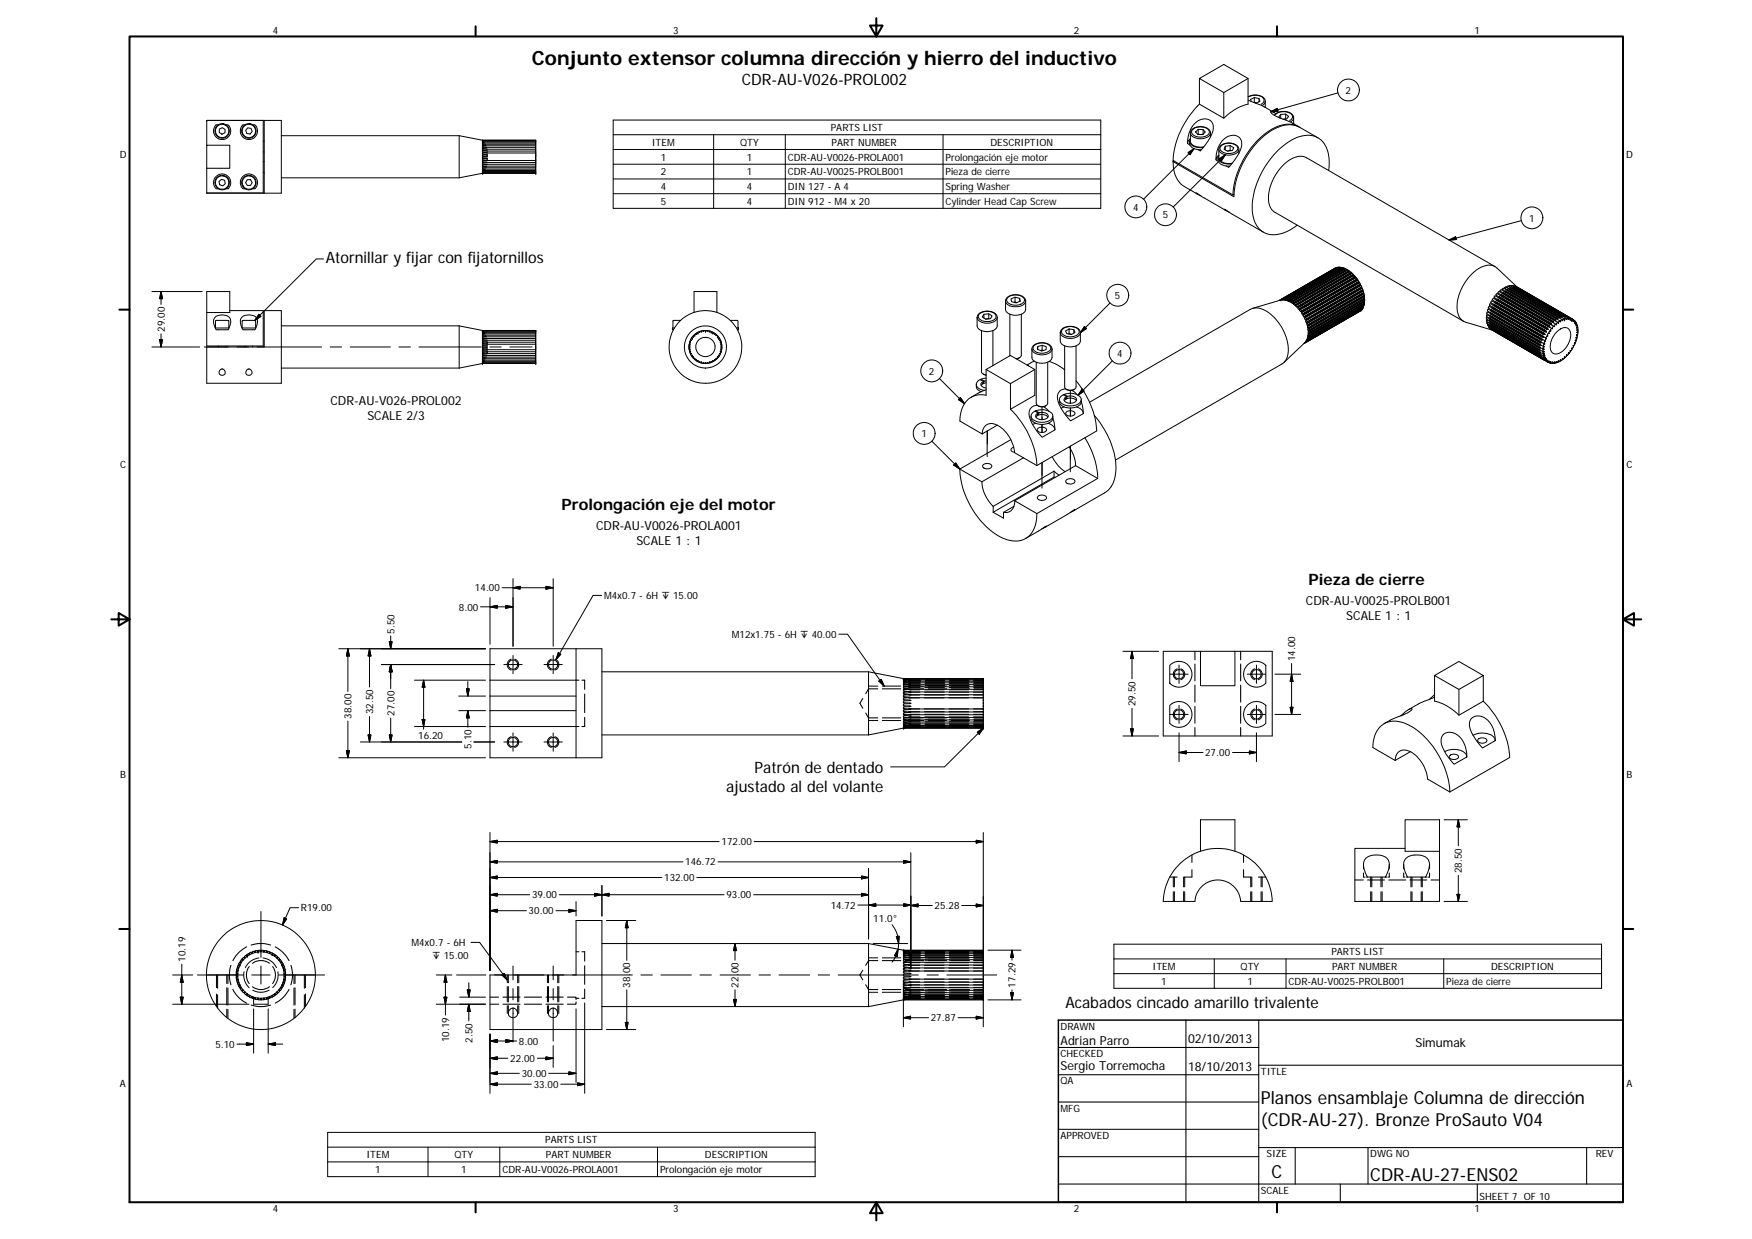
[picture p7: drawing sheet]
<svg xmlns="http://www.w3.org/2000/svg" width="420mm" height="297mm" viewBox="0 0 420 297" stroke-linecap="round" stroke-linejoin="round" font-family="sans-serif">
<defs><g id="words">
<text font-size="4.7" x="127.5" y="15.6">Conjunto extensor columna dirección y hierro del inductivo</text>
<g font-size="4.3">
<text x="302.4" y="264.7">Planos ensamblaje Columna de dirección</text>
<text x="302.4" y="269.9">(CDR-AU-27). Bronze ProSauto V04</text>
<text x="304.9" y="282.4">C</text>
<text x="328.6" y="283.3">CDR-AU-27-ENS02</text>
</g>
<g font-size="3.8">
<text x="177.9" y="20.4">CDR-AU-V026-PROL002</text>
<text x="78.1" y="63.1">Atornillar y fijar con fijatornillos</text>
<text x="134.7" y="122.3">Prolongación eje del motor</text>
<text x="313.8" y="140.2">Pieza de cierre</text>
<text x="181" y="185.4">Patrón de dentado</text>
<text x="174.1" y="189.9">ajustado al del volante</text>
<text x="255.5" y="241.6">Acabados cincado amarillo trivalente</text>
</g>
<g font-size="3">
<text x="79.2" y="97.2">CDR-AU-V026-PROL002</text>
<text x="88.1" y="100.8">SCALE 2/3</text>
<text x="142.9" y="127">CDR-AU-V0026-PROLA001</text>
<text x="152.6" y="130.6">SCALE 1 : 1</text>
<text x="313.2" y="145.1">CDR-AU-V0025-PROLB001</text>
<text x="322.8" y="148.7">SCALE 1 : 1</text>
<text x="254.3" y="250.5">Adrian Parro</text>
<text x="284.9" y="250.1">02/10/2013</text>
<text x="339.5" y="251.1">Simumak</text>
<text x="254.3" y="256.5">Sergio Torremocha</text>
<text x="284.9" y="256.6">18/10/2013</text>
</g>
<g font-size="2.4">
<text x="65.4" y="8">4</text>
<text x="161.4" y="8">3</text>
<text x="257.5" y="8">2</text>
<text x="353.6" y="8">1</text>
<text x="322.7" y="22.5">2</text>
<text x="156.3" y="34.9">ITEM</text>
<text x="177.5" y="35">QTY</text>
<text x="199.2" y="31.5">PARTS LIST</text>
<text x="199.4" y="34.9">PART NUMBER</text>
<text x="237.5" y="35">DESCRIPTION</text>
<text x="28.7" y="38">D</text>
<text x="158.5" y="38.5">1</text>
<text x="179.1" y="38.5">1</text>
<text x="188.9" y="38.5">CDR-AU-V0026-PROLA001</text>
<text x="226.7" y="38.6">Prolongación eje motor</text>
<text x="390" y="38">D</text>
<text x="158.5" y="42">2</text>
<text x="158.5" y="45.6">4</text>
<text x="179.1" y="42">1</text>
<text x="179.1" y="45.6">4</text>
<text x="188.9" y="42">CDR-AU-V0025-PROLB001</text>
<text x="188.9" y="45.6">DIN 127 - A 4</text>
<text x="226.7" y="42.1">Pieza de cierre</text>
<text x="226.7" y="45.6">Spring Washer</text>
<text x="158.5" y="49.1">5</text>
<text x="179.1" y="49.1">4</text>
<text x="188.9" y="49.1">DIN 912 - M4 x 20</text>
<text x="226.7" y="49.1">Cylinder Head Cap Screw</text>
<text x="271.7" y="50.5">4</text>
<text x="278.8" y="52.4">5</text>
<text x="366.7" y="53.1">1</text>
<text x="267.4" y="71.7">5</text>
<text x="39.5" y="79.5" transform="rotate(-90 39.5 79.5)">29.00</text>
<text x="222.8" y="89.8">2</text>
<text x="267.9" y="85.5">4</text>
<text x="221" y="104.8">1</text>
<text x="28.8" y="112.2">C</text>
<text x="390.1" y="112.2">C</text>
<text x="113.9" y="141.8">14.00</text>
<text x="144.9" y="143.6">M4x0.7 - 6H ↧ 15.00</text>
<text x="110" y="146.4">8.00</text>
<text x="94.6" y="151.9" transform="rotate(-90 94.6 151.9)">5.50</text>
<text x="175.5" y="152.9">M12x1.75 - 6H ↧ 40.00</text>
<text x="310.6" y="158.5" transform="rotate(-90 310.6 158.5)">14.00</text>
<text x="84.3" y="172.3" transform="rotate(-90 84.3 172.3)">38.00</text>
<text x="89.5" y="171.2" transform="rotate(-90 89.5 171.2)">32.50</text>
<text x="94.6" y="171.6" transform="rotate(-90 94.6 171.6)">27.00</text>
<text x="272.3" y="169.2" transform="rotate(-90 272.3 169.2)">29.50</text>
<text x="100.3" y="177.1">16.20</text>
<text x="113.1" y="179.5" transform="rotate(-90 113.1 179.5)">5.10</text>
<text x="289" y="181.3">27.00</text>
<text x="28.8" y="186.5">B</text>
<text x="390.1" y="186.5">B</text>
<text x="173" y="202.6">172.00</text>
<text x="164.3" y="207.5">146.72</text>
<text x="350.6" y="209.3" transform="rotate(-90 350.6 209.3)">28.50</text>
<text x="127.6" y="215.3">39.00</text>
<text x="159.3" y="211.2">132.00</text>
<text x="174.2" y="215.3">93.00</text>
<text x="72.2" y="218.5">R19.00</text>
<text x="126.8" y="219.2">30.00</text>
<text x="199.2" y="217.9">14.72</text>
<text x="209.4" y="221.1">11.0°</text>
<text x="224.1" y="218">25.28</text>
<text x="98.7" y="226.8">M4x0.7 - 6H</text>
<text x="44.5" y="230.6" transform="rotate(-90 44.5 230.6)">10.19</text>
<text x="151.2" y="233.4" transform="rotate(-90 151.2 233.4)">00</text>
<text x="177.1" y="233.4" transform="rotate(-90 177.1 233.4)">00</text>
<text x="276.4" y="232.5">ITEM</text>
<text x="297.5" y="232.5">QTY</text>
<text x="319.3" y="229">PARTS LIST</text>
<text x="319.5" y="232.5">PART NUMBER</text>
<text x="357.6" y="232.5">DESCRIPTION</text>
<text x="151.2" y="236.7" transform="rotate(-90 151.2 236.7)">38.</text>
<text x="177.1" y="236.7" transform="rotate(-90 177.1 236.7)">22.</text>
<text x="243.6" y="236.7" transform="rotate(-90 243.6 236.7)">17.29</text>
<text x="278.5" y="236">1</text>
<text x="299.1" y="236">1</text>
<text x="309" y="236.1">CDR-AU-V0025-PROLB001</text>
<text x="346.8" y="236.1">Pieza de cierre</text>
<text x="223.2" y="244.9">27.87</text>
<text x="51.7" y="251.2">5.10</text>
<text x="107.7" y="249.9" transform="rotate(-90 107.7 249.9)">10.19</text>
<text x="113.3" y="250" transform="rotate(-90 113.3 250)">2.50</text>
<text x="124.4" y="250.4">8.00</text>
<text x="254.3" y="246.8">DRAWN</text>
<text x="122.3" y="254.6">22.00</text>
<text x="254.3" y="253.4">CHECKED</text>
<text x="302.4" y="257.6">TITLE</text>
<text x="28.8" y="260.7">A</text>
<text x="125.1" y="258.1">30.00</text>
<text x="128" y="260.8">33.00</text>
<text x="254.3" y="259.9">QA</text>
<text x="390" y="260.7">A</text>
<text x="254.3" y="266.5">MFG</text>
<text x="130.8" y="274.1">PARTS LIST</text>
<text x="254.3" y="273.1">APPROVED</text>
<text x="87.9" y="277.6">ITEM</text>
<text x="90" y="281.2">1</text>
<text x="109" y="277.7">QTY</text>
<text x="110.6" y="281.2">1</text>
<text x="120.5" y="281.2">CDR-AU-V0026-PROLA001</text>
<text x="130.9" y="277.6">PART NUMBER</text>
<text x="158.3" y="281.3">Prolongación eje motor</text>
<text x="169.1" y="277.7">DESCRIPTION</text>
<text x="303.8" y="277.4">SIZE</text>
<text x="328.6" y="277.4">DWG NO</text>
<text x="382.7" y="277.4">REV</text>
<text x="302.4" y="286.2">SCALE</text>
<text x="354.8" y="287.7">SHEET 7 OF 10</text>
<text x="65.4" y="290.7">4</text>
<text x="161.4" y="290.7">3</text>
<text x="257.5" y="290.7">2</text>
<text x="353.6" y="290.7">1</text>
</g>
<text font-size="2.3" x="103.7" y="229.9">↧ 15.00</text>
</g></defs>
<g fill="none" stroke="#000" stroke-width=".24">
<path d="M287.6 18.8v6.2l5.9 3.3a12.4 12.4 0 0 1 5.8-3.3v-6.2M287.6 18.8l5.9-3.3 5.8 3.3-5.8 3.4zM49.6 28.9h.1M49.6 28.9h17.9v17.4h-17.9M49.6 28.9v5.9M49.6 34.8h5.5v5.5h-5.5zM52.4 29.9h-.6a2.05 2.05 0 0 0 0 2.9 2.05 2.05 0 0 0 2.9 0 2.05 2.05 0 0 0 0-2.9h-.5M52.6 30.9l.7-.3 .7 .4-.1 .8-.7 .4-.6-.5zM53.4 29.7a1.74 1.74 0 0 0-1.8 2.2 1.74 1.74 0 0 0 2.8 .8 1.74 1.74 0 0 0-.3-2.8l-.5-.2M53.4 29.7v.1M53.4 29.7h.2M53.6 29.7v.1"/>
<path d="M58.8 29.9h-.5a2.05 2.05 0 0 0-.1 2.9 2.05 2.05 0 0 0 2.9 0 2.05 2.05 0 0 0 0-2.9h-.5M59.4 30.6l.8 .2 .3 .7-.5 .6-.8-.1-.3-.7zM59.8 29.7a1.74 1.74 0 0 0-1.6 2.4 1.74 1.74 0 0 0 2.9 .5 1.74 1.74 0 0 0-.8-2.9h-.3M59.8 29.7v.1M59.8 29.7h.2M60 29.7v.1M63.1 36.4h.3M63.1 38.8h.3M63.1 28.9v17.4M63.1 33.9h.3M63.4 28.9v17.4M67.5 32.5h42.6"/>
<path d="M110.1 32.5l5.6 1.1M110.1 32.5v10.1M115.7 33.7h.1M115.7 33.7h.2M115.7 33.6h12.8M115.7 33.7h12.8M115.7 33.6h.1M115.7 33.6v.2l.3 .1M115.7 34.1l.6 .2M115.7 34.3l.1 .2 .6 .1M115.7 34v.1M115.7 34h12.8"/>
<path d="M115.7 34.3h.1M115.7 34.3h12.8M116.7 39.8l-1 .2v.2h12.8M116.8 39.4l-1.1 .2v.2h12.8M116.8 38.5h.1M116.9 37.1l-1.2 .1v.3l1.2 .1M116.9 36.2h.1M116.9 38.5l-1.2 .2v.2l12.8 .1M116.9 39l-1.2 .1v.3h12.8M116.9 37.1h.1M116.9 37.6h.1M116.9 37.6l-1.2 .1v.3l1.2 .1"/>
<path d="M116.9 38.1l-1.2 .1v.3h12.8M116.9 38.1h.1M128.5 37.2v.9M128.5 36.7h.1M128.5 36.7h-12.8v.3l1.2 .1M128.5 37h.1M128.5 36.7v.4M128.5 37.1h.1M128.5 37.1v.1M128.5 37.2h.1M128.5 38.1h.1M128.5 38.1v.4"/>
<path d="M128.5 38.5h.1M128.5 38.5v.1M128.5 38.6v.4M128.5 39h.1M128.5 39v.4M128.5 39.4h.1M128.5 39.4v.8M128.5 39.8h.1M128.5 40h.1M128.5 33.6h.1M128.5 33.7h.1M128.5 33.6v.3"/>
<path d="M128.5 33.9v1M128.5 34.2h.1M128.5 34.9v.4M128.5 35.3v.5M128.5 35.6h.1M128.5 35.8h.1M128.5 36v.1M128.5 36.2h.1M128.5 35.8v.9M128.5 33.9h-12.8l.4 .1M128.5 34.6h-12.8v.2l.9 .1M128.5 34.9h-12.8v.3l1 .1"/>
<path d="M128.5 35.3h-12.8v.3l1.1 .2M128.5 35.8h-12.8v.2l1.2 .2M128.5 36.2h-12.8l.1 .3 1 .2M128.5 37.5h.1M128.5 37.5v.2M128.5 38.6h.1M147.1 39.4h116.9M147.1 28.8h116.9v21.2h-116.9zM147.1 32.3h116.9M147.1 35.8h116.9M171.1 32.3v17.7M188.3 32.3v17.7"/>
<path d="M226.2 32.3v17.7M281.3 38.7a6.6 6.6 0 0 0 2.7 6l3.1 1.8M281.6 38.6l-.3 .1M284.8 34.4l.2-.6 .5-.5a1.34 1.34 0 0 0 1.2 1.9l1.9 .1M284.9 36.6l1.5-1-1 1.5zM285.3 33.9a1.9 1.9 0 0 0 2.2 2h.6M285.3 34.8l-.5-.4a5.7 5.7 0 0 1 3.5-5.8 2.12 2.12 0 0 1 2.3 .7 2.12 2.12 0 0 1 .2 2.3 14 14 0 0 1-2.9 4.6l-.6-.3M285.5 32.1a3.1 3.1 0 0 0 4.5 .5l.3-.5M286.1 31a2.91 2.91 0 0 1 3.9 .4 1.54 1.54 0 0 1-1.9 1.5 1.98 1.98 0 0 1-2.3-1.3zM286.4 35.6l-12.2 12.2M286.7 31.6l.6-.6 1.2 .1 .6 .6-.7 .6-1.2-.1zM287.3 32.2h.1"/>
<path d="M287.3 31v1.2M287.3 32.2h.5M287.6 25a21.1 21.1 0 0 0-6.3 13.5l14.4 8.2 .2-.1M288.5 32.2h-.4M288.5 31.1v1.1M290.3 32.8v-.9a2.31 2.31 0 0 0-3.1-1.5l-1 .4a1.35 1.35 0 0 0-.7 1.1v2a2.45 2.45 0 0 0 3.2 1.3M291.6 38.3l.2-.6 .5-.5a1.34 1.34 0 0 0 1.2 2l1.9 .1M292.1 37.8a1.94 1.94 0 0 0 2.2 2h.6M292.2 38.7a1 1 0 0 1-.6-1.2 5.1 5.1 0 0 1 4.1-5.1 2.17 2.17 0 0 1 1.9 1.2 2.17 2.17 0 0 1-.1 2.2 14.1 14.1 0 0 1-2.8 4.3l-.6-.3M292.3 36a3 3 0 0 0 4.8 0M292.4 38.1l1.5-1-1 1.5zM292.8 35a2.8 2.8 0 0 1 4 .4 1.68 1.68 0 0 1-2 1.4 1.75 1.75 0 0 1-2.2-1.5z"/>
<path d="M293.5 22.2v6.1M293.8 35.1v.8M293.8 35.1l1.2-.2 .9 .5-.3 .7-1.2 .1-.9-.4zM293.9 37.1l-12.5 12.5M295 36l.1 .1M295 36l-.7 .2M295 34.9v1.1M297.1 36.7v-.9a2.41 2.41 0 0 0-3.1-1.5l-1.1 .5-.6 .7v2.3a2.45 2.45 0 0 0 3.2 1.3M299.3 23.2a3.1 3.1 0 0 1 4 .7l.1 1.9M299.3 24l3.5 1.4 2.8 1.6M299.6 23.2a2.66 2.66 0 0 1 3.5 .7l-.1 .7-.6 .4M300.1 24.3l-.2-.5 .9-.4 1.1 .2 .3 .7-1 .4h-.2"/>
<path d="M300.8 24.5l.5 .2M300.8 24.5l-.1 .1M300.8 23.4v1.1M301.9 23.6v.8M303.4 25.7l.1 .1M303.4 24.3l-.2 .6-.5 .4M304.7 26.8l1.6-.8 .2 .7zM305.6 27.6a3 3 0 0 1 4.6 .3v1.8M305.9 27.5a2.94 2.94 0 0 1 4 .2 1.04 1.04 0 0 1-.6 1.2M306 27.3l-.6-.4a.38 .38 0 0 0-.7 0l1.4 1 3.5 1.4 1.9 1.1M306.9 28.3l-.2-.2 .4-.7 1.2-.1 .7 .6-.5 .7h-.7l.5-.1M307.1 27.4v.9"/>
<path d="M308.3 27.3l.1 1.3M310.2 29.6l.1 .1M310.2 28.3l-.2 .5-.5 .4M311.6 30.5a7 7 0 0 0-7.5 1 20.5 20.5 0 0 0-8.4 15.2M316.1 33l-4.4-2.5a7 7 0 0 0-7.6 1.3 20.8 20.8 0 0 0-8.2 15.4l-14.6-8.5M320.9 22.3l-16.2 4.5M49.6 40.3v6M49.6 46.3h.1M52.4 45.3h-.6a2.07 2.07 0 0 1 0-3 2.07 2.07 0 0 1 2.9 0 2.07 2.07 0 0 1 0 3h-.5M52.5 43.5l.6-.5 .8 .2 .1 .8-.5 .6-.8-.3zM53.4 42a1.74 1.74 0 0 0-1.7 2.5 1.74 1.74 0 0 0 3 .3 1.74 1.74 0 0 0-1.1-2.7M53.4 42l.2 .1"/>
<path d="M53.4 42v.2M53.6 42.1v.1M58.8 45.3h-.5a2.07 2.07 0 0 1-.1-3 2.07 2.07 0 0 1 3 0 2.07 2.07 0 0 1-.1 3h-.5M59.3 43.1h.8l.4 .7-.4 .6h-.8l-.4-.6zM59.8 42l.2 .1M59.8 42v.2M59.8 42a1.74 1.74 0 0 0-1.7 2.4 1.74 1.74 0 0 0 2.9 .5 1.74 1.74 0 0 0-1-2.8M60 42.1v.1M63.1 41.3h.3M67.5 42.6h42.6M115.7 41.6l-5.6 1M115.7 40.9h.1"/>
<path d="M115.7 41.4h.1M115.7 41.5h.1M115.7 41.4h12.8M115.7 40.9h12.8M115.7 41.5v.1M115.9 41.4h.1M115.9 41.4l-.2 .1M116 41.3l-.3 .1M116.1 41.1l-.4 .2h12.8M116.3 40.9l-.6 .2h12.8M116.4 40.6l-.7 .1v.2M116.6 40.2l-.9 .2v.2h12.8"/>
<path d="M128.5 40.2v.4M128.5 40.6v.3M128.5 40.9v.2M128.5 41.1v.2M128.5 41.3v.1M128.5 41.4h.1M128.5 41.4v.2M128.5 41.5h.1M128.5 41.5l-12.8 .1M147.1 42.9h116.9M147.1 46.4h116.9M288 47l-1.2-.8 7.2 4.2"/>
<path d="M294.8 50.9l-1.2-.7 9.4 5.5M318.6 40.9a8.2 8.2 0 0 0-1.8-7.4 6.1 6.1 0 0 0-7.2 .2 20 20 0 0 0-9.3 17.1 5.4 5.4 0 0 0 4.8 5.5 9.3 9.3 0 0 0 6-2.3M347.5 57.6l1.6-.8 .1 .6zM364.8 52.9l-17.3 4.7M36.4 69.9h12.1M38.6 69.9l.4 1.7h-.7zM38.6 69.9v3.1M49.6 69.9h5.5v5h-5.5zM51.6 78.6h3.3M51.7 76a2.67 2.67 0 0 1 3.5 .4 2.83 2.83 0 0 1-.5 2.7h-2.9l-.1-.4a2.24 2.24 0 0 1-.1-2.6zM51.7 78.6v-1.6a3.3 3.3 0 0 1 2.1-.2l1 .1 .1 1.7M55.1 74.5h8v8.5h-13.5v-8.1"/>
<path d="M58.2 75.9a2.66 2.66 0 0 1 3.5 .6v.3a3.8 3.8 0 0 1-.6 2.3h-2.8l-.5-1-.2-.9 .1-.7zM61.1 76.8l-2.9 .1-.1 1.7M61.1 76.8l.2 .2v1.6h-3.3M62.1 75.4l.5 .4-1.5 1zM67.5 78.1h42.6M77.6 62.1h-1.7l-14.8 14.7M110.1 78.1l5.6 1.1M110.1 78.1v10.1M115.7 79.3h12.8M115.7 79.2l.2 .2M115.7 79.2l.1 .1M115.7 79.2h12.8"/>
<path d="M115.7 79.3h.1M115.7 79.2h.1M128.5 79.2v.2M128.5 79.4v.1M128.5 79.5v1.3M128.5 79.4h-12.8l.4 .1M128.5 79.5h-12.8l.5 .3M128.5 79.8h-12.8v.1l.6 .1M128.5 79.2v.1M128.5 79.3h.1M128.5 79.4h.1M128.5 79.7h.1"/>
<path d="M128.5 79.9h.1M128.5 79.2h.1M161.7 78.6h-.4v.5h.2M163.2 76.8l-1.8 .1v1.7M166.4 74.9v-5h5.5v5M167 79.9h.1M167 79.9v.3M167.4 79.9h.1M167.4 79.9l-.2-.1-.2 .1M167.6 79.5l-.2 .2v.2M167.6 79.5h.1M167.6 79.5l.1 .2"/>
<path d="M167.7 79.7h.1M167.8 79.7h.1M168.7 79.5h.1M168.7 79.5l-.1-.2h-.3v.2l-.2-.1-.3 .1v.2M168.8 79.3l-.1 .2M168.8 79.2h.3l.1 .2M168.8 79.2v.1M169.2 79.4h.1M169.6 79.2h-.3l-.1 .2M169.6 79.2v.1M169.6 79.3v.2l.2-.2h.3v.3M170.2 79.5l.1-.1h.2v.3"/>
<path d="M170.2 79.5l-.1 .1M170.5 79.7h.1M171 79.9h.1M171 79.7h.1M171 79.7l-.3-.2-.2 .2M171 79.7v.2M171.1 79.8h.1M171.1 79.8l-.1 .1M171.2 79.8l.2 .1M171.4 79.9h.1M171.4 79.9v.3M175.1 76.8l1.8 .1 .1 1.7"/>
<path d="M176.6 78.6h.5M176.9 79.1h.2M177.1 78.6v.5M177.1 78.6h.1M177.1 78.6v.3M234.3 76.1v2a2.41 2.41 0 0 0 3.1 1.3 1.76 1.76 0 0 0 1.8-1.3v-2M234.3 76.1a2.55 2.55 0 0 0 3.4 1.3 1.73 1.73 0 0 0 1.5-1.3M234.3 76.1a2.59 2.59 0 0 1 3.5-1.4l.6 .3a1.35 1.35 0 0 1 .8 1.1M234.8 75.3a2.78 2.78 0 0 1 4.1 .4 1.68 1.68 0 0 1-2.1 1.4 1.94 1.94 0 0 1-2.2-1.3zM235.4 79.3v9.8a1.07 1.07 0 0 0 1.1 .8M236 75.4l1.1-.2 .8 .5-.4 .7-1.1 .1-.8-.5zM236 75.4v.8"/>
<path d="M237.1 75.2l.1 1.2M237.1 76.3l-.8 .2M238.1 79.3v8.4M241.1 72.2a2.39 2.39 0 0 0 3.1 1.3 1.79 1.79 0 0 0 1.8-1.3M241.1 72.2a2.62 2.62 0 0 1 3.7-1.3l.8 .5 .4 .8M241.1 72.2v2a2.48 2.48 0 0 0 3.4 1.3 1.67 1.67 0 0 0 1.5-1.3v-2M241.6 71.4a2.82 2.82 0 0 1 4.1 .3 1.66 1.66 0 0 1-2 1.5 1.96 1.96 0 0 1-2.3-1.3zM242.2 75.3v10M242.5 71.6l.9-.4 1.1 .3 .2 .7-1 .4-1.1-.3zM243.4 72.4l-.2 .1M243.4 71.2v1.2M243.4 72.4l.4 .2"/>
<path d="M244.5 71.5v.8M244.9 75.3v9.9a1.24 1.24 0 0 1-1.3 .8M254.3 79.8v2a2.55 2.55 0 0 0 3.3 1.3 1.73 1.73 0 0 0 1.5-1.3v-2M254.3 79.8a2.57 2.57 0 0 0 3.3 1.2 1.75 1.75 0 0 0 1.5-1.2M254.3 79.8a2.55 2.55 0 0 1 3.5-1.4l.5 .2a1.35 1.35 0 0 1 .8 1.2M254.8 79a2.8 2.8 0 0 1 4 .3 1.55 1.55 0 0 1-1.9 1.5 1.83 1.83 0 0 1-2.3-1.5zM255.5 79.4l.9-.5 1.1 .1 .3 .7-.8 .5-1.1-.2zM256.4 80l.6 .2M256.4 80l-.1 .1M256.4 78.9v1.1M257.5 79v.9M260.1 78.3l.5 .5-1.5 1z"/>
<path d="M266.2 72.6l-7.1 7.2M307.2 71.9h.1M307.2 71.9l-6.8 2M307.4 71.9h-.2M307.6 71.9h.1M307.6 71.9h.2M307.6 71.8l-.2 .1M307.8 71.8h-.2M308.1 71.9h.1M308.1 71.9l.2 .1M308.1 71.8l-.3 .1M308.4 71.8h-.3"/>
<path d="M308.6 71.9l-.3 .1M308.6 72v.1M308.6 72.1h.3M309 71.8l-.4 .1M309.1 72.1h-.2M309.1 72.3h.1M309.1 72.3l.3 .1M309.7 72.3l-.3 .1M309.7 72.5l.2 .2M309.7 71.9l-.6 .2M309.7 72.5h.1M310.2 72.7h-.3"/>
<path d="M310.2 72.9l.2 .2M310.4 72.1l-.7 .2M310.7 73.1h-.3M310.7 73.3l.2 .3M310.8 73.3h-.1M311.1 72.4l-.9 .3M311.2 73.5l-.3 .1M311.2 73.8l.2 .3M311.5 72.8l-.8 .3M311.6 74.1h-.2M311.6 74.4l.3 .3M311.7 72.7l-.2 .1"/>
<path d="M312 73.2l-.8 .3M312.1 75l.2 .3M312.1 74.6l-.2 .1M312.2 73.2h-.2M312.2 73.2h.1M312.2 74.8l-.1 .2M312.5 73.7l-.9 .4M312.5 75.6l.2 .3M312.5 75.2l-.2 .1M312.6 75.4l-.1 .2M312.7 73.7h-.2M312.7 73.7h.1"/>
<path d="M312.9 76.3l.1 .3M312.9 75.9h-.2M312.9 74.3l-.8 .3M313 74.4l-.8 .4M313 76.1l-.1 .2M313.1 74.2l-.2 .1M313.1 74.2h.1M313.1 74.2l-.1 .2M313.1 76.9l.2 .4M313.3 74.8l-.8 .4M313.3 76.8l-.2 .1M313.4 75l-.8 .4"/>
<path d="M313.4 77.6l.1 .4M313.5 74.8h-.2M313.5 74.8h.1M313.5 74.8l-.1 .2M313.5 77.4l-.1 .2M313.6 78.3v.3M313.6 75.5l-.7 .4M313.7 79v.3M313.7 75.6l-.7 .5M313.7 78.1l-.1 .2M313.7 79.6v.3M313.8 75.4l-.2 .1"/>
<path d="M313.8 75.4l-.1 .2M313.8 78.8l-.1 .2M313.9 79.4l-.2 .2M314 76.3l-.7 .5M314 76.1h.1M314.1 76.1h.1M314.1 76.1l-.1 .2M314.2 76.9l-.7 .5M314.4 76.7h.1M314.4 76.7l-.2 .2M314.4 79.5l-.5 .5M314.4 77.6l-.7 .5"/>
<path d="M314.5 78.8l-.6 .6M314.5 77.4l-.1 .2M314.6 78.1l-.8 .7M320.1 64.3h.1M320.1 64.3l-13.3 7.8M320.3 64.3h.1M320.3 64.3l-13.5 7.7M320.5 64.2h.1M320.5 64.2l-13.6 7.8M320.5 64.2l-.2 .1M320.7 64.1h.1M320.7 64.1l-13.5 7.8"/>
<path d="M320.9 64.1h.1M320.9 64.1l-13.5 7.8M320.9 64.1h-.2M321 64.1v.1M321 64.1l-13.4 7.7M321.2 64.1h.1M321.2 64.1l-13.6 7.8M321.2 64.1h.2M321.4 64.1h.1M321.4 64.1l-13.6 7.8M321.5 64.1v.1M321.5 64.1l-13.4 7.7"/>
<path d="M321.6 64.1h.1M321.6 64.1l-13.5 7.8M321.6 64.1l.3 .1M321.9 64.2h.1M321.9 64.2l-13.6 7.8M321.9 64.2l.1 .1M321.9 64.2l-13.3 7.7M322.1 64.2h.1M322.1 64.2l-13.5 7.9M322.1 64.2l.3 .1M322.4 64.3l.1 .1M322.4 64.3l-13.5 7.8"/>
<path d="M322.5 64.4v.1M322.5 64.4l-13.4 7.7M322.7 64.4h.1M322.7 64.4l-13.6 7.9M322.7 64.4l.2 .2M322.9 64.6h.1M322.9 64.6l-13.5 7.8M323 64.6v.2M323 64.6l-13.3 7.7M323.2 64.7h.1M323.2 64.7l-13.5 7.8M323.2 64.7l.3 .2"/>
<path d="M323.5 64.9v.1M323.5 64.9l-13.6 7.8M323.5 65v.2M323.5 65l-13.3 7.7M323.5 65.2h.1M323.7 65.1h.1M323.7 65.1l-13.5 7.8M323.7 65.1l.3 .2M324 65.3l-13.6 7.8M324 65.3v.1M324 65.6l-12.5 7.2M324 65.4l-13.3 7.7"/>
<path d="M324 65.6h.1M324 65.4v.2M324.2 65.5h.1M324.3 65.5l-13.6 7.8M324.3 65.5l.2 .3M324.5 65.8l-13.6 7.8M324.5 66l-12.5 7.2M324.5 65.8h.1M324.5 66v.1M324.5 65.8l-13.3 7.7M324.5 66.1l-12.3 7.1M324.5 66.1h.1"/>
<path d="M324.5 65.8v.2M324.7 66l-13.5 7.8M324.7 66l.3 .3M324.9 66.5l-12.4 7.2M324.9 66.5l.1 .1M325 66.3l-13.6 7.8M325 66.6l-12.3 7.1M325 66.3h.1M325 66.6h.1M325 66.3l-13.4 7.8M325 66.3l-.1 .2M325.2 66.5l-13.6 7.9"/>
<path d="M325.2 66.5l.2 .3M325.4 67.1l-12.5 7.2M325.4 67.1h.1M325.4 67.1l-12.3 7.1M325.4 67.2h.1M325.4 67.1v.1M325.4 66.8v.1M325.4 66.8l-13.5 7.9M325.4 66.9l-13.3 7.7M325.4 66.9v.2M325.5 67.2l-12.5 7.2M325.6 67.1l.1 .1"/>
<path d="M325.6 67.1l-13.4 7.7M325.6 67.1l-.1 .1M325.7 67.2l-13.6 7.8M325.7 67.2l.1 .3M325.8 67.7v.1M325.8 67.6v.1M325.8 67.7h.1M325.8 67.6l-12.5 7.2M325.8 67.7l-12.3 7.1M325.8 67.5h.1M325.8 67.5v.1M325.8 67.5l-13.3 7.7"/>
<path d="M325.8 67.8l-12.4 7.2M325.8 67.5l-13.5 7.8M326 67.7l.1 .1M326 67.7l-.2 .1M326 67.7l-13.4 7.7M326.1 67.8l-13.6 7.8M326.1 67.8l.1 .3M326.1 68.3h.1M326.1 68.3l-12.5 7.2M326.1 68.3l.1 .1M326.1 68.3l-12.3 7.1M326.2 68.4h.1"/>
<path d="M326.2 68.4l-12.5 7.2M326.2 68.1v.1M326.2 74.5h.1M326.2 68.2l-.1 .1M326.2 74.5l-13.5 7.8M326.2 68.1l-13.5 7.8M326.2 68.2l-13.3 7.7M326.2 74.5l-13.5 7.9M326.3 68.4l.1 .1M326.3 68.4l-13.3 7.7M326.4 74.4h.1M326.4 68.5l-13.5 7.8"/>
<path d="M326.4 74.4l-13.5 7.8M326.4 68.5l.1 .3M326.4 69h.1M326.4 68.9v.1M326.4 69l-12.3 7.1M326.5 69l.1 .1M326.5 69l-12.5 7.3M326.5 68.8l-13.5 7.8M326.5 74.2h.1M326.5 74.1v.1M326.5 74.2l-13.5 7.9M326.5 74.2l-13.3 7.7"/>
<path d="M326.5 74.2l-.1 .2M326.6 69.1h.1M326.6 69.6h.1M326.6 69.1l-13.3 7.7M326.7 69.6v.1M326.7 69.6l-12.3 7.1M326.7 74.1h.1M326.7 69.1l-13.6 7.8M326.7 74.1l-13.6 7.8M326.7 69.1l.1 .4M326.7 69.7h.2M326.7 69.7l-12.5 7.2"/>
<path d="M326.8 73.8h.1M326.8 73.8v.1M326.8 73.8l-13.3 7.7M326.8 69.5h.1M326.8 69.5l-13.5 7.8M326.8 73.9l-13.5 7.8M326.8 73.9l-.1 .2M326.8 70.3h.1M326.9 69.7v.1M326.9 69.7l-13.4 7.7M326.9 70.3l.2 .1M326.9 70.3l-12.5 7.3"/>
<path d="M326.9 73.7h.1M326.9 69.8l-13.5 7.8M326.9 73.7l-13.5 7.8M326.9 69.8l.1 .3M327 73.3h.1M327 73.3v.1M327 70.9l.2 .2M327 73.3l-13.3 7.7M327 70.1v.1M327 70.2l-13.5 7.8M327 73.4l-13.5 7.9M327 70.1l-13.5 7.9"/>
<path d="M327 73.4l-.1 .3M327.1 70.4v.1M327.1 70.4l-13.4 7.7M327.1 71.6l.1 .1M327.1 72.8h.1M327.1 72.2l.1 .1M327.1 73.2l-13.5 7.8M327.1 70.5l-13.5 7.8M327.1 70.5l.1 .3M327.1 72.8l.1 .1M327.1 72.8l-13.3 7.7M327.2 71.1h.1"/>
<path d="M327.2 70.8l-13.6 7.8M327.2 72.9l-13.6 7.9M327.2 71.1l-13.4 7.7M327.2 72.9l-.1 .3M327.2 71.7l.1 .1M327.2 72.3v.1M327.2 72.7h.1M327.2 71.1l-13.5 7.9M327.2 71.7l-13.3 7.7M327.2 72.3l-13.3 7.7M327.2 72.7l-13.5 7.8M327.2 71.1v.3"/>
<path d="M327.2 71.4l-13.5 7.9M327.2 72.4l-13.5 7.8M327.2 72.4v.3M327.3 72.1l-13.6 7.8M327.3 71.8l-13.6 7.8M327.3 71.8v.3M357.2 76.6l12.1 7M357.2 77.1l12.2 7.1M357.2 76.2l12.2 7.1M357.2 75.9l12.2 7.1M357.2 75.6l12.2 7M357.2 77.7l12.2 7"/>
<path d="M357.3 75.2l12.2 7.1M357.3 78l-.6-.2 .1 .2 13.6 7.9M357.3 77.5l-.7-.2v.3l13.6 7.8M357.3 78.8h.1M357.3 78.4l-.4-.2 .1 .3 13.6 7.8M357.3 78.8l14 8.1M357.4 74.9l12.2 7M357.4 78.2l12.2 7M357.4 76.6l12 6.9M357.4 77.2l12 6.9M357.4 75.9l12 7M357.5 77l-1-.3 .1 .4 13.5 7.8"/>
<path d="M357.5 78.7l-.3-.1 .1 .2M357.5 74.6l12.2 7M357.5 77.7l12 6.9M357.6 75.3l12 6.9M357.6 78.9l.1 .1M357.6 78.6l12.2 7.1M357.6 78.2l12 7M357.7 76.6l-1.2-.5v.4l13.5 7.8M357.7 73.9l12.2 7M357.7 74.6l12 7M357.8 78.7l12 6.9M357.9 79l12.1 7"/>
<path d="M357.9 76l-1.4-.5v.4l13.5 7.8M358 73.9l12 7M358 73.2l12.2 7.1M358 79.2l12.2 7M358.1 75.4l-1.5-.6 .1 .5 13.4 7.8M358.2 72.9l12.2 7M358.3 73.3l12 6.9M358.3 74.7h.1M358.3 74.7l-1.4-.5-.2 .3 13.6 7.9M358.4 72.6l12.2 7M358.4 73.1l12 6.9M358.5 74l.1 .1-1.5-.6-.2 .3 13.6 7.9"/>
<path d="M358.5 75.7l11.3 6.5M358.6 63.9l-45.3-26.1a4.6 4.6 0 0 0-5 1.3 11 11 0 0 0-3.9 9.9l.4 1 .7 .8 45.5 26.2M358.6 72.2l12.2 7.1M358.6 72.6l12 6.9M358.7 75l11.2 6.5M358.7 72.4l12.1 7M358.8 71.9l12.2 7.1M358.9 73.4h.1M358.9 73.4l-1.5-.6-.2 .4 13.5 7.8M358.9 74.4l11.3 6.5M359 75.1l11 6.4M359 71.6l12.2 7.1"/>
<path d="M359 72l12 6.9M359.1 71.8l12.1 6.9M359.2 74.4l11.1 6.4M359.2 71.3l12.2 7.1M359.2 73.8l11.3 6.4-11-6.4M359.3 73.6l11.3 6.6M359.4 71l12.2 7.1M359.6 73.1l11.2 6.5M359.6 72.3l-1.4-.8-.3 .3 1.3 1-1.5-.6-.2 .3 1.4 .9M359.6 71.2l12 7M359.6 72.2l-1.2-.8 .1-.5 13.6 7.8M359.6 72.2v.1"/>
<path d="M359.6 73l11.3 6.5M359.7 70.8l12.2 7M359.8 73.2l11.1 6.4M359.9 70.5l12.2 7.1M359.9 72.5l11.4 6.5-11.1-6.4M360 71.7h.1M360 71.7l-1.2-1 .2-.3 13.6 7.8M360 72.4l11.3 6.5M360.1 70.7l12 6.9M360.4 70l12.2 7.1M360.5 71.9l11.2 6.5M360.5 71.2l-1.3-1.1 .4-.2 13.5 7.8"/>
<path d="M360.5 71.2h.1M360.6 70.3l12 6.9M360.7 69.8l12.2 7.1M360.9 71.4l11.3 6.5M360.9 70.7l-1.2-1 .4-.2 13.5 7.8M361 69.7l12.2 7M361.1 69.8l12 7M361.3 70.1v.1M361.3 70.1l-1-.8 .3-.2 13.5 7.8M361.4 70.9l11.2 6.5M361.5 69.3l12.2 7.1M361.6 69.5l12 7"/>
<path d="M361.6 69.7l-.8-.7 .3-.2 13.5 7.8M362 69.3l-.7-.6 .3-.1 13.5 7.8M362 69.1l12.2 7M362.1 68.5h.1M362.1 68.5l-.2 .1 .4 .4M362.1 68.5l13.6 7.8M362.2 69.3l12 6.9M362.5 68.9l12.2 7.1M362.7 69.1l12 7M362.7 68.8l-.4-.3h.3l13.5 7.8M363 68.9l12.2 7M363 68.5l13.6 7.8"/>
<path d="M363 68.5h.1M363 68.5h-.2l.2 .2M363.2 69l11.9 6.9M363.4 68.6l13.8 8M363.4 68.6h.1M363.4 68.6h-.1l.1 .1M363.5 68.9l12.2 7M363.7 68.7h.1M363.8 68.8l-4.8-4.5a3.5 3.5 0 0 0-4.5 .1 11.3 11.3 0 0 0-4.9 10.6 2.97 2.97 0 0 0 1.9 2.3l6.4 1.8M371.5 79.9h.1M371.5 79.9h-.2l-.3 .5 .2 .2h-.3l-.2 .4M371.9 79.4h.1"/>
<path d="M371.9 79.4l-.2-.1-.3 .4 .1 .2M372.1 78.7l-.3 .3 .1 .4M372.1 78.7l.2 .1M372.3 78.8h.1M372.6 78.2l-.3 .3v.3M372.6 78.2l.1 .1M373.1 77.7l.1 .2M373.1 77.7l-.3 .3-.1 .3M373.1 77.8h.1M373.2 77.8v.1M373.2 79.7a2.2 2.2 0 0 1 3-.8 4.2 4.2 0 0 1-1.2 5 1.87 1.87 0 0 1-2.9 .4 4.2 4.2 0 0 1 1.1-4.6zM373.6 77.3h.1"/>
<path d="M373.6 77.3l-.3 .2-.1 .3M373.6 77.3l.1 .1M373.7 77.4v.1M374.1 76.9l-.3 .2-.1 .3M374.1 76.9h.1M374.1 77h.2M374.1 76.9l.1 .2M374.2 77.1h.1M374.3 77.1h-.1M374.7 76.9h.1M374.7 76.9l-.1-.3-.3 .2v.3M374.7 76.7l.1 .1"/>
<path d="M374.7 76.8v.1M374.8 76.8l-.1 .1M375.1 76.4v.3M375.1 76.4l-.2 .1-.1 .3M375.1 76.7h.1M375.2 76.6h.1M375.2 76.7h.1M375.3 76.6l-.1 .1M375.6 76.6h.1M375.7 76.3h-.3l-.1 .3M375.7 76.3l-.1 .3M375.7 76.5v.1"/>
<path d="M375.7 76.6h.1M376.1 76.6h.1M376.1 76.5v.1M376.1 76.5v-.2h-.2l-.2 .3M376.1 76.5l.1 .1M376.2 76.6h-.1M376.3 76.3l-.1 .3M376.4 76.3h.2M376.4 76.3h-.1M376.5 76.6h.1M376.6 76.6h.1M376.6 76.3l-.1 .3"/>
<path d="M376.6 76.3l.1 .1M376.7 76.4l.3 .1M376.7 76.4l-.1 .2M376.9 76.7v.1M376.9 76.8h.1M376.9 76.7l.1 .1M377 76.8h-.1M377 76.5l-.1 .2M377 76.5l.1 .1M377.1 76.6l-.1 .2M377.2 76.6l.2 .1M377.2 76.6h-.1"/>
<path d="M377.3 77h.1M377.4 76.7l-.1 .3M377.4 76.8h.1M377.4 76.7l.1 .1M377.5 76.8l-.2 .2M377.5 76.8l.2 .2M377.5 76.8h.1M377.6 77.3h.1M377.7 77.1h.1M377.7 77l-.1 .3M377.8 77.2l-.2 .1M377.8 77.6l.1 .1"/>
<path d="M377.9 77.1l.1 .3-.2 .3M377.9 77.1l-.1 .1M377.9 77.5h.1M377.9 77.4l.2 .1M378 78.1h.1M378 77.5h.1M378 77.5l-.2 .2M378.1 77.5l.1 .3-.2 .3M378.1 78h.1M378.1 77.9l.2 .1M378.1 78.6h.1M378.2 79.1h.1"/>
<path d="M378.2 79.7v.1M378.2 78.4l.2 .1M378.2 78h.1M378.2 78l-.2 .1M378.2 78.5h.1M378.2 79.6l.2 .1M378.2 79.6v.1M378.3 78v.3l-.2 .3M378.3 78.5h.1M378.3 78.5l-.1 .1M378.4 78.5v.4l-.2 .2M378.4 79.1v.3l-.2 .2"/>
<path d="M378.4 79.1h-.2M378.4 79.1l-.1-.1 .1 .1M378.4 79.7v.4l-.3 .2M378.4 79.7l-.2 .1M36.4 83.2h11.5M38.3 81.4h.7l-.4 1.8zM38.6 80.1v3.1M49 83.2h28.1M49.6 83.2v8.7h17.9v-17.4h-4.1v8.7M52.4 83v.2M54.2 83v.2M58.8 83v.2"/>
<path d="M60.6 83v.2M67.5 88.2h42.6M79.2 83.2h2.7M84 83.2h9.6M95.7 83.2h2.7M100.5 83.2h14.9M115.7 87h12.8M115.7 87.1h.1M115.7 87.1h12.8M115.7 80.1v.1l.8 .2M115.7 87.1l-5.6 1.1M115.7 80h12.8"/>
<path d="M115.7 80v.1M115.8 87.1h-.1M116 87h-.3M116.1 86.8l-.4 .1v.2M116.2 86.6l-.5 .2h12.8M116.3 86.3l-.6 .1v.2h12.8M116.5 86l-.8 .1v.2h12.8M116.7 85.6l-1 .2v.2h12.8M116.7 83.8l.2 .1M116.8 85.2l-1.1 .2v.2h12.8M116.9 84.3l-1.2 .2v.3h12.8M116.9 84.8l-1.2 .2v.2h12.8"/>
<path d="M116.9 84.3h.1M116.9 83.9l-1.2 .1v.3h12.8M116.9 83.9h.1M116.9 82h.1M117.5 83.2h2.7M122.3 83.2h5.3M128.5 80.4h-12.8v.2l1 .2M128.5 80.8h-12.8l.1 .2 1 .2M128.5 81.2h-12.8v.2l1.2 .2M128.5 81.6h-12.8l.1 .3 1.1 .1M128.5 82l-12.8 .1v.2l1.2 .2h-.2M128.5 82.5h-12.7l-.1 .3 1.2 .2h-1.2v.3l1.2 .1-1.2 .2 .1 .2h12.7"/>
<path d="M128.5 80.8v.8M128.5 81.2h.1M128.5 81.4h.1M128.5 81.6h.1M128.5 81.6v.4M128.5 82h.1M128.5 82v.5M128.5 82.3v.1M128.5 82.4v.1M128.5 82.5v.1M128.5 82.8h.1M128.5 82.9h.1"/>
<path d="M128.5 83h.1M128.5 83v.3M128.5 83.3v.1M128.5 83.4h.1M128.5 83.4v.4M128.5 83.4v.1M128.5 83.8h.1M128.5 83.8v.1M128.5 83.9v.4M128.5 84.3h.1M128.5 84.3v.5M128.5 84.5h.1"/>
<path d="M128.5 84.8h.1M128.5 84.8v.8M128.5 84.9v.1M128.5 85.2h.1M128.5 85.6v1.1M128.5 86.1h.1M128.5 86.7v.1M128.5 86.8v.3M128.5 87h.1M128.5 87.1h.1M128.5 82.6v.4M128.5 83.9h.1"/>
<path d="M165.2 83.3v.1M165.2 83.4h.2l-.2 .2 .1 .2 .2 .1M165.5 82.4v.1M165.5 82.5h-.2l-.1 .3 .2 .2h-.2v.3M165.5 83.9h.1M165.5 83.9l-.2 .1 .1 .3h.2M165.6 82h.1M165.6 84.3h.1M165.6 84.3l-.2 .2 .2 .3h.2M165.6 82l-.2 .1 .1 .3M165.6 85l.2 .2h.2M165.6 84.9v.1"/>
<path d="M165.8 81.6h.1M165.8 81.6h-.2l-.2 .3 .2 .1M165.8 84.8h.1M165.8 84.8l-.2 .1M166 81.2h.1M166 81.2h-.3l-.1 .2 .2 .2M166 85.2h.1M166 85.2l-.1 .2 .1 .2 .2-.1M166.2 80.8h-.2l-.1 .2 .1 .2M166.2 85.5l.1 .1M166.3 80.8h-.1M166.3 85.6l-.1 .2 .2 .2 .2-.1"/>
<path d="M166.6 85.9l-.1 .2 .3 .2 .2-.1M166.6 80.5h.1M166.6 85.9h.1M166.6 80.5l-.2-.1-.2 .2 .1 .2M167 80.2h.1M167 86.2h.1M167 80.2l-.2-.2-.3 .2 .1 .3M167 86.2l-.1 .2 .2 .2 .3-.1M167.4 86.5v.2l.2 .1M167.4 86.5h.1M167.6 86.8h.1M167.7 86.7h.1"/>
<path d="M167.7 86.7l-.1 .1M167.8 86.7v.2l.3 .1 .1-.2 .1 .2 .3 .1 .1-.2M168.7 86.9h.1M168.7 86.9l.1 .2M168.8 87.1h.1M169.2 86.9l.1 .2h.3M169.2 86.9l-.1 .2h-.3M169.2 86.9h.1M169.6 87.1h.1M170.5 86.7v.2l-.2 .1-.2-.2v.2l-.3 .1-.2-.2v.2M170.5 86.7h.1M171 86.5l.1 .1"/>
<path d="M171 86.5v.2l-.3 .1-.2-.1M171 86.5h.1M171.1 86.6h.1M171.4 86.2h.1M171.4 86.2v.3l-.2 .1M171.4 80.2h.1M171.4 80.2l.2-.2 .2 .2-.1 .3M171.7 85.9l.1 .2-.2 .2-.2-.1M171.7 85.9h.1M171.7 80.5h.1M171.7 85.9l.2 .1M171.9 80.4h.1"/>
<path d="M171.9 80.4l-.2 .1M172 86h-.1M172 80.4l.2 .2-.1 .2M172.1 85.6l.1 .2-.2 .2M172.1 85.6h.1M172.1 80.8h.2l.2 .1-.2 .3M172.1 80.8h.1M172.3 85.2l.2 .2-.2 .2h-.2M172.3 85.2h.1M172.3 81.2h.3l.1 .2-.1 .2M172.3 81.2h.1M172.6 84.8l.1 .2-.1 .2h-.3"/>
<path d="M172.6 84.8h.1M172.6 81.6h.2l.1 .2-.2 .2M172.6 81.6h.1M172.7 84.3l.2 .2-.1 .3h-.2M172.7 84.3h.1M172.7 82l.3 .1v.2l-.1 .1M172.7 82h.1M172.8 83.9l.2 .2v.2h-.3M172.8 83.9h.1M172.8 82.5l.3 .1v.2l-.2 .2h.2v.3l-.2 .1 .2 .4-.3 .1M172.9 82.4l-.1 .1M225.3 90.7l6 6.1"/>
<path d="M230.3 95.3l1 1.5-1.5-1zM234.1 92.1a1.48 1.48 0 0 0 1.2 1.8M235.3 90.9l.8 .5M235.3 90.9l-.1 .2M235.3 92.4l.5-.9-.7-.5a1.21 1.21 0 0 0-1 1.2 1.21 1.21 0 0 0 1.1 1.2l.9 .2M235.7 91.9l.1 .1M235.8 89.7l.7 .3M235.8 91.5a.7 .7 0 0 0-.6 .7 .7 .7 0 0 0 .6 .7l.7 .1M236.1 91.4l-.3 .6M236.5 88.6v6.2a5 5 0 0 0-6.2 4.5l-.1 1.6 5.3 3.1M236.5 88.6l5.8-3.4 5.9 3.4-5.9 3.4zM236.5 91.3l-.4 .1"/>
<path d="M236.5 93.5l-1.7 .6-1.9 1.1M236.5 91.8l-.7 .2M236.5 90.7l-1.2 .2M242.3 98.1a21 21 0 0 1 6.4 13.5M244.5 85.7l-.8 .3M246.4 87.5l.2 .2M247.3 99.7a1.91 1.91 0 0 0 2.1 2 2.84 2.84 0 0 0 3.1-1.3v-.2M247.5 83.7v2a2.46 2.46 0 0 0 3 1.3 1.86 1.86 0 0 0 1.8-1.3v-2M247.5 83.7a2.38 2.38 0 0 1 3-1.5l1.3 .6 .5 .9M247.5 83.7a2.41 2.41 0 0 0 3 1.3 1.8 1.8 0 0 0 1.8-1.3M248 82.8a2.85 2.85 0 0 1 3.9 .4 1.47 1.47 0 0 1-1.7 1.5 1.95 1.95 0 0 1-2.5-1.4zM248 86.6l-1.7 .9"/>
<path d="M248.2 88.6v6.2l-5.9 3.3v-6.1M248.4 98.5a3.2 3.2 0 0 1 4.1 1 1.83 1.83 0 0 1-2.1 1.7 2.61 2.61 0 0 1-3.1-1.5l.1-.5 .8-.6 .8 .4-.6 1M248.4 98.5l.8 .5M248.4 98.5l-.1 .2M248.5 86.8v9.9a1.6 1.6 0 0 0 2.8 0v-9.9M248.8 97.2a2.12 2.12 0 0 0-1.7 3.3 12.8 12.8 0 0 0 2.8 4.3l3.1-1.7M248.8 99.5l.1 .1M248.9 83.1v.7M248.9 83.1l1-.3 1 .3v.7l-1.1 .3-1-.3zM248.9 99.6a2.14 2.14 0 0 1 2.4 .4M248.9 97.3a1.71 1.71 0 0 0 1.9 0M249.2 99l-.3 .6"/>
<path d="M249.2 99a1.58 1.58 0 0 1 2.2 .8 1.85 1.85 0 0 1-3 0l.1-.4 .5-.4M249.9 97.6v3M249.9 82.8v1.1l.3 .2M249.9 83.9l-.3 .2M250.2 97.5l1.3 1.1M251.6 86.7a10.9 10.9 0 0 1 3.7 1.9M252.5 99.7v.5M254.1 95.8a1.91 1.91 0 0 0 2.1 2h.3a2.67 2.67 0 0 0 2.8-1.3v-.2M255.2 97.6l-.7 .3M255.2 94.6a3.3 3.3 0 0 1 4.1 1 1.86 1.86 0 0 1-2.1 1.7 2.6 2.6 0 0 1-3.1-1.5l.3-.7 .6-.5 .8 .5-.6 1M255.2 94.6l.8 .4M255.2 94.6l-.1 .1"/>
<path d="M255.3 82.9v9.9a1.58 1.58 0 0 0 2.8 0v-9.9M255.6 93.2a2.05 2.05 0 0 0-1.8 3.1 13.9 13.9 0 0 0 2.9 4.6l3.1-1.7-.1-1.5-.4-1.4M255.6 95.6l.1 .1M255.7 98.8a1.26 1.26 0 0 1 2.1 .5 1.38 1.38 0 0 1-2.2-.1zM255.7 95.7a2.09 2.09 0 0 1 2.4 .4M255.7 93.3a1.71 1.71 0 0 0 2 0M256 95l-.3 .7M256 95a1.57 1.57 0 0 1 2.2 .9 1.85 1.85 0 0 1-3 0l.1-.5 .5-.3M256.7 93.6v3.1M256.7 97.8v2M256.7 96.1v.6M257 93.6l1.3 1"/>
<path d="M258.1 91.3a20.7 20.7 0 0 1 4.9 12l-14.3 8.3M258.2 97.6a1.92 1.92 0 0 1 1.6 1.5M259.3 95.8v.5M259.5 93.3l.5 .5-1.5 .9zM261.3 96.4l38.5-22.2a4.5 4.5 0 0 1 5.1 1.3 11.1 11.1 0 0 1 3.9 9.9l-.5 1-.9 .9-39.9 23M262.4 99.6a19.5 19.5 0 0 1 5.2 13.7 5.9 5.9 0 0 1-2.7 4.9l-7.5 4.3M266.8 86.5l-8.3 8.2M313 82.1l-5.1 4.8M313.1 81.9h.1M313.2 81.9l-.2 .2M313.2 81.8v.1M313.3 81.7l-.2 .2"/>
<path d="M313.4 81.5h.1M313.5 81.5l-.2 .2M313.5 81.3l-.1 .2M313.6 81.3l-.1 .2M313.6 80.8v.2M313.7 81l-.2 .3M313.7 80.5h.1M313.7 80.2v.3M313.8 80.5l-.2 .3M313.9 80l-.2 .2M313.9 80.8l-.2 .2M314.2 80.2l-.4 .3"/>
<path d="M370 83.7h.1M370.1 84.9h.1M370.1 83.7l.1 .1M370.1 83.3l-.1 .4M370.1 84.3h.1M370.2 83.7h.1M370.2 84.8l.1 .1M370.2 83.8l-.2 .1v.4M370.2 84.3l-.2 .3 .1 .3M370.2 83.7h-.1M370.2 84.2l.1 .1M370.2 84.2l-.2 .1"/>
<path d="M370.2 83.1h.1M370.3 83.7l-.1 .1M370.3 84.3h-.1M370.3 84.3h.1M370.3 83.7h.1M370.3 83.1h.1M370.3 84.8h.1M370.3 84.8l-.2 .1M370.3 82.4h.1M370.3 84.9l-.2 .2 .1 .3 .2-.1M370.3 83v.1M370.3 83l-.1 .1"/>
<path d="M370.3 84.8v.1M370.3 83.1l-.2 .2M370.3 85.3l.1 .1M370.4 82.4h.1M370.4 85.3h.1M370.4 85.3l-.1 .3 .1 .3M370.4 82.4v.1M370.4 82.5l-.2 .2v.4M370.5 81.7l.1 .1M370.5 85.7l.1 .1M370.6 86.3h.1M370.6 85.8l-.2 .2 .2 .3"/>
<path d="M370.6 85.7h.1M370.6 81.3l-.1 .4M370.6 85.7v.1M370.6 85.7l-.2 .2M370.6 81.8l-.2 .2-.1 .4M370.6 81.8h.1M370.7 81.3h-.1M370.7 81l.2 .2M370.8 86.1h.1M370.8 86.1l-.1 .2M370.9 86.1h-.1M370.9 86.2l-.2 .2 .3 .2"/>
<path d="M370.9 81.2l-.2 .1M370.9 86.1h.1M370.9 86.1v.1M370.9 81.2h.1M370.9 86.6l.2 .1M371.1 86.7l.2 .2M371.1 86.4l-.1 .2M371.1 86.4l.1 .1M371.2 86.4h-.1M371.2 86.4h.1M371.2 86.4v.1M371.2 86.5l-.1 .2"/>
<path d="M371.3 86.9h.1M371.3 86.8v.1M371.3 86.8l.1 .1M371.4 86.9h.1M371.4 86.6l-.1 .2M371.4 86.6l.1 .1M371.4 86.9l.3 .1M371.5 86.6h-.1M371.5 86.6h.1M371.5 86.6l-.1 .3M371.7 87l.1 .1M371.7 87h.1"/>
<path d="M371.8 86.8l-.1 .2M371.8 87v.1M371.8 86.8h.1M371.9 86.7l-.1 .1M371.9 86.7v.1M371.9 86.8h.1M371.9 86.8l-.1 .2M372.1 87.1h-.3M372.2 87l.1 .1M372.2 86.9l-.1 .2M372.3 86.8v.1M372.3 87.1h.1"/>
<path d="M372.3 86.8l-.1 .1M372.3 86.8h.1M372.3 86.9v.2M372.7 86.8h.1M372.8 87v.1M372.8 87h-.2l.2 .1M372.8 86.8l-.2 .3h-.3M372.8 86.8v.2M373.1 86.9l.2 .1M373.2 86.9h.1M373.2 86.7l-.1 .3-.3 .1M373.2 86.7h.1"/>
<path d="M373.6 86.7l.2 .1M373.7 86.6l-.4 .4v-.3M373.7 86.7h.1M373.7 86.5l.1 .2M373.7 86.5v.1M373.8 86.7v.1M374.2 86.3h.1M374.2 86.3l-.1 .3-.3 .2M374.3 86.3v.2M374.3 86.5l-.1-.1 .1 .1M374.7 86l-.1 .3-.3 .2M374.7 86l.1 .1"/>
<path d="M374.7 86h.1M374.8 86v.1M375.2 85.6l.1 .1M375.2 85.6h.1M375.2 85.6v.2l-.4 .3M375.3 85.6v.1M375.3 85.5v.1M375.7 85.1v.3l-.4 .3M375.7 85.1h.1M375.7 85.1l.1 .1M376.1 84.6l.2 .1M376.1 84.6v.3l-.3 .3"/>
<path d="M376.2 84.6h.1M376.2 84.6h-.1M376.2 84.6l.1 .1M376.4 84.6l-.1 .1M376.6 84.1v.2l-.2 .3M376.6 84.1h.1M376.9 83.5l-.1 .6h-.2M376.9 83.5h.1M377.3 82.9l.1 .2-.2 .3-.3 .1M377.3 82.8v.1M377.5 82.3l.2 .1-.2 .4h-.2M377.8 81.6l.2 .1"/>
<path d="M377.8 81.7h.1M377.8 81.6v.1M377.8 81.6h.1M377.8 81.7h.2M378 81.7l-.1 .4-.4 .2h.2M378 80.9v.1M378 81h.1M378 80.9l.2 .1M378 81h.2M378 80.9h.1M378.1 80.4h.1M378.1 80.3v.1"/>
<path d="M378.1 80.3h.1M378.1 80.3l.2 .1M378.1 80.4h.2l-.3 .5M378.2 80.3h.1M378.2 81l-.1 .4-.3 .2M223.5 105.8l6.7 6.7M229.2 111l1 1.5-1.5-1zM230.2 112.5l5.3 3M230.2 112.5a20.1 20.1 0 0 0 10.3 16.5 5.4 5.4 0 0 0 6.7-1 7.7 7.7 0 0 0 1.5-4.9M235.5 115.5v.4a8.8 8.8 0 0 0 2.7 5.5M235.5 104a2.31 2.31 0 0 1 1.2-2.2 2.31 2.31 0 0 1 2.6 .2 8.5 8.5 0 0 1 4 6.5l5.4 3.1M235.8 111.4a1.34 1.34 0 0 1 2.1 .4 1.32 1.32 0 0 1-2.3 0z"/>
<path d="M236.8 103.3l-.1 6.2M239.2 101.9l-3.7 2.1M242.4 105.4l-12.2 7.1M243.1 107.2a.59 .59 0 0 0-.7 .6 .59 .59 0 0 0 .7 .6l.2 .1M245.5 109.7l-10 5.8M248.4 101.5l-.8 .3M248.9 102.7a1.38 1.38 0 0 1 2.1 .4 1.27 1.27 0 0 1-2.2-.1zM248.9 119l.1-.1a1.38 1.38 0 0 1 2 .5 1.24 1.24 0 0 1-1.2 .6 1.24 1.24 0 0 1-1-.8zM249.9 101.7v2M249.9 110.9v6.1M251.3 101.5a1.92 1.92 0 0 1 1.7 1.5M252.3 109.5l.5 .8a7.8 7.8 0 0 0 2.7 2.8"/>
<path d="M252.5 100.2l.3 1.1 .2 1.8M252.8 113l-14.6 8.4M252.8 113l1.2 .9M252.8 113v1.4M253 114.5l-.2-.1-14.6 8.4M255.7 115.1l.2-.1a1.32 1.32 0 0 1 1.9 .4 1.3 1.3 0 0 1-2.2 0zM256.4 107.1l.3 .4a8.1 8.1 0 0 1 1.2 4.1M256.7 107v6.1M256.7 107v3.1M257.9 111.6l-14.6 8.5M257.9 111.6l5.3 3.1M260.2 105a19.4 19.4 0 0 1 3 9.7"/>
<path d="M263.2 114.7l-14.5 8.4M123 138.7v16.2M132.7 138.7v16.2M238.2 121.4v1.4M238.2 122.8l2.5 1.4v-1.4M243.2 121.4l-2.5 1.4M243.3 120.1l5.4 3M243.3 120.1a2.32 2.32 0 0 1-2.6 2.7M249.8 126.9l1.2-.8-5.1 3M256.6 122.9l1.2-.7-7.2 4.2M81.2 155.5h35.2M83.4 155.5l.4 1.8h-.7z"/>
<path d="M83.4 155.5v10.3M88.6 155.5l.4 1.8h-.7zM88.6 155.5v9.2M91.5 159.3h27.1M93.4 153.8h.6l-.3 1.7zM93.7 152.5v3M93.7 159.3l.3 1.8h-.6zM93.7 159.3v5.8M115.2 145.5h7.8M117.5 143.3v11.2M117.5 145.5l1.7-.4v.7zM120.8 159.3h4.4"/>
<path d="M121.3 145.1l1.7 .4-1.7 .3zM122.6 158a1.39 1.39 0 0 0-.9 1.3 1.39 1.39 0 0 0 .9 1.4M123 157.1v4.4M123 140.9l1.7-.3v.6zM123.4 158a1.37 1.37 0 0 1 1 1.3 1.37 1.37 0 0 1-1 1.4M130.5 159.3h4.3M130.9 140.6l1.8 .3-1.8 .3zM132.2 158a1.39 1.39 0 0 0-.9 1.3 1.39 1.39 0 0 0 .9 1.4M132.7 157.1v4.4M132.7 140.9h-12.3M133.1 158a1.39 1.39 0 0 1 .9 1.3 1.39 1.39 0 0 1-.9 1.4M133.9 156.5l.6 .3-1.2 1.3z"/>
<path d="M138.1 155.5v26.2M144.3 142.7h-2.1l-8.9 15.4M201.2 152h2l8.8 12.5M269.3 156.1h8.6M271.5 156.1l.3 1.8h-.7zM271.5 156.1v6.7M280.8 159.3a3.1 3.1 0 0 1 4.3 .3 3.1 3.1 0 0 1-.2 4.3 3.1 3.1 0 0 1-4.4-.1v-4.3zM282.8 159.4v4.4M287.9 156.1h-8.9v20.3h26.1v-20.3h-8.9M287.9 156.1h8.3v8.3h-8.3zM299.2 159.4a3.1 3.1 0 0 1 4.4 .1v4.3a3.1 3.1 0 0 1-4.5 0 3.1 3.1 0 0 1 .1-4.4zM301.3 159.4v4.4"/>
<path d="M309.7 159v12.3M83.1 180h.7l-.4 1.7zM83.4 172.9v8.8M86.4 177.9h24.3M88.3 176.2h.7l-.4 1.7zM88.6 171.8v6.1M93.4 176.2h.6l-.3 1.7zM93.7 172.1v5.8M99.4 174.2h17M99.4 163.1h17M101.2 172.5h.7l-.3 1.7zM101.6 163.1v11.7"/>
<path d="M101.6 163.1l.3 1.7h-.7zM110 166.9h6.4M110 170.4h6.4M111.9 165.1h.6l-.3 1.8zM112.2 163.4v3.5M112.2 170.4l.3 1.7h-.6zM112.2 170.4v4M113.7 177.9h4.9M117.5 163.1v3.8M117.5 170.4v3.8M117.5 166.9h20.6M117.5 166.9v3.5"/>
<path d="M117.5 170.4h20.6M117.5 174.2h20.6M117.5 163.1h20.6M117.5 163.1v-7.6h26.8v26.2h-26.8v-7.5M120.8 177.9h4.4M122.6 176.6a1.39 1.39 0 0 0-.9 1.3 1.39 1.39 0 0 0 .9 1.3M123 175.7v4.4M123.4 176.6a1.37 1.37 0 0 1 1 1.3 1.37 1.37 0 0 1-1 1.3M130.5 177.9h4.3M132.2 176.6a1.39 1.39 0 0 0-.9 1.3 1.39 1.39 0 0 0 .9 1.3M132.7 175.7v4.4M133.1 176.6a1.39 1.39 0 0 1 .9 1.3 1.39 1.39 0 0 1-.9 1.3"/>
<path d="M144.3 161.1h64M144.3 176.2h64M208.3 161.1v15.1M208.3 161.1l8.4 1.6M208.3 164.5h2.2M208.3 172.7h2.2M210.8 163.3l.5-.4 .7 1.6zM211.6 164.5h4.4M211.6 172.7h4.4M216.7 162.8h19.1M216.7 174.5h19.1M216.7 162.7h.1"/>
<path d="M216.7 174.6h19.1M216.7 173.9h.1M216.7 174.5h.1M216.7 162.7l.3 .1M216.7 162.8h.1M216.7 162.8l.4 .2M216.7 163v.2l.6 .1M216.7 163.3h.1M216.7 163.3v.2l.8 .2M216.7 174.6h.1M216.7 174.6l-8.4 1.6M216.7 163h19.1"/>
<path d="M216.7 163.3h19.1M216.7 173.9h19.1M216.7 163h.1M216.8 174.5l-.1 .1M217 174.4h.1M217 174.4l-.3 .1M217.1 164.5h4.4M217.1 172.7h4.4M217.1 174.2l-.4 .2h19.1M217.3 173.9l-.6 .2v.1h19.1M217.5 173.5l-.8 .2v.2M217.8 173.1l-1.1 .2v.2h19.1"/>
<path d="M218 172.6l-1.3 .2v.3h19.1M218.1 172l-1.4 .2v.4h19.1M218.4 170h.1M218.4 171.4l-1.7 .2v.4h19.1M218.4 167.9l-1.7 .2v.4l1.7 .1M218.4 167.9h.1M218.4 166.5v.1M218.4 168.6h.1M218.4 168.6l-1.6 .1-.1 .5 1.7 .1M218.4 170.7l-1.7 .2v.4l19.1 .1M218.4 170l-1.7 .2v.4l19.1 .1M218.4 169.3h.1"/>
<path d="M218.4 170.7h.1M218.4 169.3l-1.6 .2-.1 .4h19.1M222.6 164.5h4.4M222.6 172.7h4.4M228.1 164.5h4.4M228.1 172.7h4.4M233.6 164.5h2.2M233.6 172.7h2.2M234.4 175.5l1.4-.9-1 1.4zM235.8 163.7h-19.1v.3l1.1 .1M235.8 164.1h-19.1v.4l1.3 .2M235.8 165.9h-19.1v.4l1.7 .2"/>
<path d="M235.8 166.6h-19.1v.4l1.7 .3M235.8 168.7h.1M235.8 169.3v1.4M235.8 169.2h.1M235.8 170.7v.6M235.8 171.3v.1M235.8 171.4v.6M235.8 172v.7M235.8 172.7v.4M235.8 173.1v.4M235.8 173.5v.4M235.8 173.9v.3"/>
<path d="M235.8 174.2v.2M235.8 174.4h.1M235.8 174.4v.1M235.8 174.5h.1M235.8 174.5v.1M235.8 162.7h.1M235.8 162.7v.1M235.8 162.8h.1M235.8 162.8v.5M235.8 163.3v.4M235.8 163.7v.4M235.8 164.1v.4"/>
<path d="M235.8 164.7h-19.1v.3l1.6 .2M235.8 164.5v1.4M235.8 165.3h-19.1v.3l1.7 .3M235.8 165.9v.6M235.8 166.6v.6M235.8 167.2h.1M235.8 167.3h-19.1l.1 .5 1.6 .1M235.8 167.2v.7M235.8 167.9v.2M235.8 174.6h.1M235.8 167.9v.7M235.8 168.6h.1"/>
<path d="M235.8 168.6v.1M235.8 168.7v.5M235.8 166.5v.1M235.8 169.3h.1M235.8 170.7h.1M235.8 162.7h-19.1M235.8 174.6l-9.3 9.3h-12.9M235.8 169.2v.1M269.3 176.4h8.6M271.1 174.7h.7l-.3 1.7zM271.5 169.8v6.6M280.5 169.1a3.1 3.1 0 0 1 4.4 0 3.1 3.1 0 0 1 0 4.4 3.1 3.1 0 0 1-4.4-.1z"/>
<path d="M280.6 171.3h4.3M280.6 161.6h4.3M282.3 160.3a1.38 1.38 0 0 0-.9 1.3 1.38 1.38 0 0 0 .9 1.4M282.3 170a1.38 1.38 0 0 0-.9 1.3 1.38 1.38 0 0 0 .9 1.3M282.8 169.1v4.3M282.8 175.7v6.9M283.2 160.3a1.39 1.39 0 0 1 .9 1.3 1.39 1.39 0 0 1-.9 1.4M283.2 170a1.39 1.39 0 0 1 .9 1.3 1.39 1.39 0 0 1-.9 1.3M299.1 171.3h4.4M299.1 161.6h4.4M299.2 169a3.2 3.2 0 0 1 4.4 .1v4.3a3.1 3.1 0 0 1-4.5 .1 3.1 3.1 0 0 1 .1-4.5zM300.9 170a1.37 1.37 0 0 0-1 1.3 1.37 1.37 0 0 0 1 1.3"/>
<path d="M300.9 160.3a1.37 1.37 0 0 0-1 1.3 1.37 1.37 0 0 0 1 1.4M301.3 169.1v4.3M301.3 175.7v6.9M301.7 170a1.38 1.38 0 0 1 1 1.3 1.38 1.38 0 0 1-1 1.3M301.7 160.3a1.38 1.38 0 0 1 1 1.3 1.38 1.38 0 0 1-1 1.4M305.7 171.3h6.2M305.7 161.6h6.2M309.4 169.6h.7l-.4 1.7zM309.7 161.6l.4 1.8h-.7zM336 171.6l1-1 1.1-.6a.28 .28 0 0 1 .4-.2 .28 .28 0 0 1 .2 .3 .28 .28 0 0 1-.3 .2l-1 .7-3.8 1.5-1.7 1M344 167.1l-3.3 1.4-2.9 1.6M344 166.6l-1.2 1.1"/>
<path d="M344 161.9l5.9-3.3 5.8 3.3-5.8 3.4zM344 161.9v6.2a11.9 11.9 0 0 1 5.9 3.4l5.8-3.4M346.1 176.1a3.2 3.2 0 0 1 4.8 1.7l.7 1.9 .2 1.8-3.1 1.7a10.7 10.7 0 0 1-3.1-5.6l.1-.7zM349.9 165.3v6.2M352.8 172.4a3 3 0 0 1 4.6 1l.9 2.1 .3 2.1-3.1 1.7-.2-.2a11.3 11.3 0 0 1-2.9-5.4zM353.3 176.3a4.3 4.3 0 0 1 5.1 .6l.2 .6M354.6 177.2l.1-.1a1.28 1.28 0 0 1 1.9 .5 1.29 1.29 0 0 1-2.2-.1zM355.7 161.9v6.2M355.7 168.1a20.7 20.7 0 0 1 6.3 13.5l-14.3 8.3M81.2 181.7h35.2M117.5 199.6v33.1M235.8 199.6v32.9"/>
<path d="M282.8 180.4l1.7-.4v.7zM282.8 180.4h5.7M299.6 180l1.7 .4-1.7 .3zM301.3 180.4h-5.7M334.6 182.3l-5.4-3.1a5.8 5.8 0 0 1 4.1-6.2 9.7 9.7 0 0 1 8 3.3 20.8 20.8 0 0 1 6.4 13.6M334.6 182.3a2.32 2.32 0 0 1 1.1-2.3 2.32 2.32 0 0 1 2.6 .2 8.5 8.5 0 0 1 4 6.6l5.4 3.1M337 196.5h8.2v7.6h-8.2zM338.2 180.2l-3.6 2.1M346.3 196.5h5.6M346.4 180.2a4.2 4.2 0 0 1 5.3 .8l.1 .4M347.7 181.2l.1-.1a1.28 1.28 0 0 1 2 .4 1.34 1.34 0 0 1-2.3-.1zM349.7 196.5l.4 1.7h-.7z"/>
<path d="M349.7 196.5v6.3M62.6 218.5v11M71.6 217.6h-2l-1.9 4.2M117.5 214.5l1.7-.3v.6zM117.5 218.3l1.7-.3v.7zM117.5 210.4l1.7-.4v.7zM117.5 206.6l1.7-.3v.6zM117.5 201.8l1.7-.4v.7zM117.5 214.5h9.5M117.5 206.6h46.3M117.5 201.8h55M126.2 218.3h-8.7"/>
<path d="M133.3 218.3h4.8M134.1 214.5h39.5M136.4 218l1.7 .3-1.7 .4zM138.1 216.2v3.4M142.6 214.2l1.7 .3-1.7 .3zM144.3 212.3v7.3M144.3 214.5l1.8-.3v.6zM158.7 210.4h-41.2M167.1 210.4h41.2M172.2 206.6h46.2M180.7 214.5h27.6M180.9 201.8h54.9"/>
<path d="M205.7 217h12.7M206.6 214.2l1.7 .3-1.7 .3zM206.6 210l1.7 .4-1.7 .3zM208.3 208.2v16.9M208.3 217l1.7-.3v.6zM216.7 216.7l1.7 .3-1.7 .3zM216.7 206.3l1.7 .3-1.7 .3zM218.4 204.4v27.9M218.4 217.1l1.8-.4v.7zM218.4 217.1h5.2M230.6 217.1h5.2M234.1 216.7l1.7 .4-1.7 .3z"/>
<path d="M234.1 201.4l1.7 .4-1.7 .3zM281.4 210.3v2.3M281.4 213.8v2.3M283.1 207a13.1 13.1 0 0 1 13.9-2.6 13.1 13.1 0 0 1 8.1 11.7h-7.6a5.5 5.5 0 0 0-5.5-5.1 5.5 5.5 0 0 0-5.4 5.1h-7.6a13.2 13.2 0 0 1 4.1-9.1zM284.1 210.3v2.3M284.1 213.8v2.3M287.9 204.1v-7.6h8.3v7.6M299.9 210.3v2.3M299.9 213.8v2.3M302.7 210.3v2.3M302.7 213.8v2.3M327.5 205.8a4.1 4.1 0 0 1 5.4 .3 4.6 4.6 0 0 1-.7 4.2h-4.3a4.1 4.1 0 0 1-.4-4.5z"/>
<path d="M328.7 210.3v2.3M328.7 213.8v2.3M331.5 210.3v2.3M331.5 213.8v2.3M337 203.4h-12.1v12.7h20.3v-12M337.1 205.8a4.2 4.2 0 0 1 5.3 .2 4.3 4.3 0 0 1-.5 4.3h-4.3a4.2 4.2 0 0 1-.6-4.3zM338.4 210.3v2.3M338.4 213.8v2.3M341.1 210.3v2.3M341.1 213.8v2.3M346.3 216.1h5.6M349.4 214.4h.7l-.4 1.7z"/>
<path d="M349.7 209.9v6.2M41.4 233.7h4.8M43.2 239.1h.7l-.3 1.6zM43.6 231.2v9.5M43.6 233.7l.3 1.8h-.7zM47.3 233.7h11M51.9 233.7v3.1M51.9 238.3v3M54.7 233.7v2.1M54.7 236.9v4.1M58.5 233a4.1 4.1 0 0 0 1.2 3.8M60.4 233.7h4.4"/>
<path d="M60.8 239.1a5.7 5.7 0 0 0 3.5 0M60.8 239.1a5.6 5.6 0 0 1-2.7-8.6 5.6 5.6 0 0 1 9 0 5.6 5.6 0 0 1-2.8 8.6M60.8 239.1v1.6h3.5v-1.6M62.1 229.7a4.3 4.3 0 0 0-3.3 2.3M62.6 231.6v4.3M63.1 229.7a4.2 4.2 0 0 1 3.2 2.3M64.5 237.4a4.1 4.1 0 0 1-3.9 0M66.6 233a4.1 4.1 0 0 1-1.2 3.8M66.8 233.7h11M68.1 220l.6 .3-1 1.5zM70.5 233.7v2.1M70.5 236.9v4.1"/>
<path d="M73.2 233.7v3.1M73.2 238.3v3M104.6 233.7h3.8M106.5 239.1h.7l-.4 1.6zM106.8 233.7v9.7M106.8 233.7l.4 1.8h-.7zM109.5 233.7h7M110.2 239.1h6.2M112.1 237.3h.7l-.4 1.8zM112.4 235.6v3.5M113 225.9h2l6.7 9M120.4 233.7l.5-.4 .8 1.7z"/>
<path d="M121.7 233.7v1.9M121.7 236.5v3.7M123 231.6v3.3M123 237v2.7M124.4 233.7v1.9M124.4 236.5v3.7M131.3 233.7v1.9M131.3 236.5v3.7M132.7 231.6v3.3M132.7 237v2.7M134 233.7v1.9M134 236.5v3.7"/>
<path d="M138.1 233.7v-13h6.2v26.1h-26.8v-13.1h34.1M144.3 226.2h64M145.4 220.7h7.1M150.3 237.3v9.5M150.3 220.7l.3 1.7h-.6zM150.3 220.7v9.5M153.7 233.7h2.8M158.5 233.7h7.3M167.9 233.7h2.7M172.7 233.7h7.3M175.9 239.6h.7l-.3 1.7zM176.3 237.3v4"/>
<path d="M176.3 226.2l.3 1.7h-.7zM176.3 226.2v4M182 233.7h2.8M186.8 233.7h7.4M196.2 233.7h2.8M201 233.7h19.2M208.3 226.2v15.1M208.3 226.2l8.4 1.6M208.3 229.6h2.2M208.3 237.9h2.2M209.4 226.2h8.3M211.6 229.6h4.4"/>
<path d="M211.6 237.9h4.4M213.9 221.7l.8 1.3a7.1 7.1 0 0 1-.5 7.3l-.3 .4M215 224.5h.6l-.1 1.7zM215.4 227.6l-.2 1.7-.7-.2zM216.7 235.4l19.1 .1M216.7 236.1l19.1 .1M216.7 236.8h19.1M216.7 237.4h19.1M216.7 238h19.1M216.7 238.5h19.1v.2M216.7 238.9h19.1v.2M216.7 239.2h.1"/>
<path d="M216.7 239.5h.1M216.7 239.6h.1M216.7 239.7h.1M216.7 227.9h19.1M216.7 235v11.2M216.7 227.8l.2 .1M216.7 227.9h.1M216.7 239.7l-8.4 1.6M216.7 227.8h19.1M216.7 227.8v.2h.3M216.7 228.3v.2l.7 .1M216.7 227.8h.1"/>
<path d="M216.7 239.5h19.1M216.7 239.6h19.1M216.7 239.7h19.1M216.7 228.3h19.1M216.7 228.3h.1M216.7 239.2h19.1M216.9 239.6l-.2 .1M217 239.5l-.3 .1M217.1 229.6h4.4M217.1 237.9h4.4M217.2 239.2l-.5 .2M217.4 238.9l-.7 .2"/>
<path d="M217.6 238.5l-.9 .2M217.9 238l-1.2 .2M218.1 237.4l-1.4 .3M218.3 234.7l.1 .1-1.7 .3M218.3 236.8l-1.6 .3M218.4 235.5l-1.7 .3M218.4 235.5h.1M218.4 236.2l-1.7 .3M218.4 234.1l-1.6 .2-.1 .4h19.1M218.4 234.1h.1M218.4 233.4l-1.7 .2v.4l1.7 .1M218.4 233.4h.1"/>
<path d="M218.4 232.1h.1M222.3 233.7h2.7M222.6 229.6h4.4M222.6 237.9h4.4M227.1 233.7h11.9M228.1 229.6h4.4M228.1 237.9h4.4M233.6 229.6h2.2M233.6 237.9h2.2M235.8 228h-19.1v.2l.5 .1M235.8 229.5h-19.1v.4l1.4 .2M235.8 230.1h-19.1v.3l1.6 .3"/>
<path d="M235.8 230.7h-19.1v.4l1.7 .3M235.8 231.4h-19.1v.4l1.7 .2M235.8 232.1h-19.1l.1 .4 1.6 .2-.1 .1M235.8 232.8h-19.1l.1 .5 1.6 .1M235.8 227.8v.1M235.8 227.9h.1M235.8 228h.1M235.8 228.2h.1M235.8 228.5v.1h-19.1v.3l.9 .1M235.8 228.9v.1h-19.1l.1 .4 1.1 .1M235.8 229.3v.1M235.8 229.8v.1"/>
<path d="M235.8 230.1h.1M235.8 230.4v.1M235.8 230.7h.1M235.8 231.1v.1M235.8 231.3v.1M235.8 231.4h.1M235.8 231.7v.1M235.8 231.9v.1M235.8 232v.1M235.8 232.1h.1M235.8 232.5v.3M235.8 232.8v.6"/>
<path d="M235.8 233.4v.6M235.8 234h.1M235.8 234v.1M235.8 234.1v.6M235.8 234.7h.1M235.8 234.7v11.5M235.8 235v.1M235.8 235.4v.1M235.8 235.5h.1M235.8 235.5v.1M235.8 235.7v.1M235.8 236.1v.1"/>
<path d="M235.8 236.2h.1M235.8 236.4v.1M235.8 236.8h.1M235.8 237v.1M235.8 237.4h.1M235.8 237.6v.1M235.8 238.1v.1M235.8 239.3v.1M235.8 239.5h.1M235.8 239.5v.1M235.8 239.6h.1M235.8 239.6v.1"/>
<path d="M235.8 239.7h.1M235.8 233.4h.1M235.8 234.1h.1M235.8 227.8h.1M236.9 239.7h8M236.9 227.8h8M242.4 238h.6l-.3 1.7zM242.7 237.3v2.4M242.7 227.8l.3 1.7h-.6zM242.7 227.8v2.4M267.1 226.4h117v10.5h-117zM267.1 229.9h117"/>
<path d="M267.1 233.4h117M291.2 229.9v7M308.4 229.9v7M346.2 229.9v7M41.4 240.7h18.3M54.7 242v2.1M56.8 250.3h4M59.1 250l1.7 .3-1.7 .4zM60.8 241.9v10.6M64.3 241.9v10.6M64.3 250.3l1.7-.3v.7zM64.3 250.3h3.5"/>
<path d="M70.5 242v2.1M104.6 240.7h11.8M112.4 240.7v4.1M112.4 240.7l.4 1.8h-.7zM117.5 247.9v14.2M117.5 259.9l1.7-.3v.7zM117.5 257.3l1.7-.3v.6zM117.5 253.7l1.7-.3v.7zM117.5 249.6l1.7-.4v.7zM117.5 259.9h9.9M117.5 257.3h7.1M117.5 253.7h4.3"/>
<path d="M121.3 249.2l1.7 .4-1.7 .3zM121.7 241.1v1.9M123 241.8v8M123.9 249.6h-6.4M124.4 241.1v1.9M128.9 253.7h3.8M130.9 253.4l1.8 .3-1.8 .4zM131.3 241.1v1.9M131.6 257.3h6.5M132.7 241.8v7.8M132.7 250.7v5.2M134 241.1v1.9"/>
<path d="M134.5 259.9h5.7M136.4 257l1.7 .3-1.7 .3zM138.1 241.9v17.6M138.5 259.6l1.7 .3-1.7 .4zM140.2 240.4v21.7M144.3 241.3h64M145.4 246.8h7.1M150 245.1h.6l-.3 1.7zM216.7 244l1.7-.4v.7zM216.7 244h6M229.8 244h6M234.1 243.6l1.7 .4-1.7 .3z"/>
<path d="M78.6 275h116.9M78.6 278.6h116.9M78.6 271.5h116.9v10.6h-116.9zM102.6 275v7.1M119.9 275v7.1M157.7 275v7.1"/>
<circle cx="53.3" cy="31.4" r="1.6"/>
<circle cx="59.7" cy="31.4" r="1.61"/>
<circle cx="323.4" cy="21.6" r="2.62"/>
<circle cx="53.3" cy="43.8" r="1.61"/>
<circle cx="59.7" cy="43.8" r="1.6"/>
<circle cx="272.4" cy="49.6" r="2.62"/>
<circle cx="279.5" cy="51.5" r="2.62"/>
<circle cx="367.4" cy="52.2" r="2.62"/>
<circle cx="268.1" cy="70.8" r="2.62"/>
<circle cx="53.3" cy="89.2" r=".79"/>
<circle cx="59.7" cy="89.2" r=".78"/>
<circle cx="169.2" cy="83.2" r="8.7"/>
<circle cx="169.2" cy="83.2" r="2.31"/>
<circle cx="169.2" cy="83.2" r="5"/>
<circle cx="223.4" cy="88.9" r="2.62"/>
<circle cx="268.6" cy="84.7" r="2.62"/>
<circle cx="221.6" cy="103.9" r="2.62"/>
<circle cx="123" cy="159.3" r="1.11"/>
<circle cx="132.7" cy="159.3" r="1.11"/>
<circle cx="123" cy="177.9" r="1.11"/>
<circle cx="132.7" cy="177.9" r="1.11"/>
<circle cx="282.7" cy="161.6" r="1.11"/>
<circle cx="282.7" cy="171.3" r="1.11"/>
<circle cx="301.3" cy="161.6" r="1.11"/>
<circle cx="301.3" cy="171.3" r="1.11"/>
<circle cx="62.6" cy="233.8" r="13.1"/>
<circle cx="123" cy="242.8" r="1.15"/>
<circle cx="132.6" cy="242.8" r="1.15"/>
</g>
<g fill="none" stroke="#000" stroke-width=".25">
<path d="M286.6 156.1v2.1M286.6 159.2v4M297.5 156.1v2.1M297.5 159.2v4M138.1 174.2h.7M138.1 163.1h.7M139.5 163.1h.7v2.2M140.2 172v2.2h-.7M140.2 166.4v4.5M206.9 167.4l-.7 1.2 .7 1.2M207.6 170.9l.7 1.2h2.2M210.5 165.1h-2.2l-.7 1.2"/>
<path d="M211.6 172.1h4.4M211.6 165.1h4.4M216.7 162.7l.6 .1M216.7 162.8h.1M216.7 163.3h.1M216.7 173.9h.1M216.7 174.2h.1M216.7 163h.1M216.7 163.7h.1M216.7 173.5h.1M216.7 164.1h.1M216.7 173.1h.1"/>
<path d="M216.8 164.7h.5M216.8 172.6h.1M216.8 174.4h-.1M216.8 165.2l.5 .1M216.8 172h.1M216.8 165.9h.5M216.9 163.3l.4 .1M216.9 174.4h.1M216.9 162.7l.1 .1M216.9 162.8l.1 .1M216.9 163l.4 .1M216.9 166.6h.4"/>
<path d="M216.9 164.1l.4 .1M216.9 163.7l.4 .1M216.9 167.3h.4M216.9 170h.4M217 162.9h.3M217 174.5h-.1M217 174.5h-.3M217 162.8l.3 .1M217.1 172.1h4.4M217.1 165.1h4.4M217.1 163l.4 .1M217.3 174.4h-.3"/>
<path d="M217.3 163.3l.3 .1M217.3 170.6l-.4 .1M217.3 171.3l-.5 .1M217.3 172h-.4M217.3 172.5l-.4 .1M217.3 173l-.4 .1M217.3 173.5h-.4M217.3 173.8l-.4 .1M217.3 174.1l-.4 .1M217.3 174.3l-.3 .1M217.3 174.4l-.3 .1M217.5 174.2h-.4"/>
<path d="M217.5 163.7h.2M217.6 173.9h-.3M217.7 173.5h-.2M217.8 163.5h.4M217.8 163.8l.4 .1M217.8 164.3h.4M217.8 164.8h.4M217.8 165.3l.4 .1M217.8 165.9h2.8M217.8 166.6h2.7M217.8 167.3h2.7M217.8 163.2l.3 .1"/>
<path d="M217.8 164.1h.1M217.8 162.9l.4 .1M217.8 163l.4 .1-.4-.1M217.8 163.1l.4 .2M217.9 173.1h-.1M217.9 163.4l.3 .1M217.9 163.8h.3M218 164.7h.1M218 164.2h.2M218.1 164.7h.1M218.1 174.3h-.3M218.2 172.4l-.4 .1"/>
<path d="M218.2 172.9l-.4 .1M218.2 173.4h-.4M218.2 173.7l-.4 .1M218.2 173.9l-.4 .2M218.2 174.2l-.1 .1M218.2 172.5l-.2 .1M218.2 173h-.2M218.2 173.4l-.3 .1M218.2 173.8h-.3M218.2 174l-.4 .1M218.2 174.2l-.4 .1M218.2 174.3h-.1"/>
<path d="M218.3 165.2v.1M218.3 172.4h2.4M218.3 172h.1M218.3 164.7l2.4 .1M218.3 163.9h.1M218.3 164.3h.1M218.3 163.5h.1M218.3 170.6l.1 .1M218.3 171.3h.1M218.3 171.9h.1M218.3 172.4v.1M218.3 173.4h.1"/>
<path d="M218.3 173.7h.1M218.3 173.9h.1M218.4 174.1h.1M218.4 174.2h.1M218.3 163h2.4M218.3 163.1h.1M218.4 163.3h.1M218.4 164.3h2.3M218.4 163.5h.1M218.4 163.9h2.3M218.4 173.4h2.3M218.4 165.3h.1"/>
<path d="M218.4 173.9h2.3M218.4 163.3h2.3M218.4 163.6h2.3M218.4 173.7h2.3M218.4 174.1h2.3M218.4 174.2h2.3M218.4 163.1h2.3M218.4 166.6h-.1M218.4 165.9h-.1M218.4 165.3l-.1 .1h2.3M218.4 165.9h.1M218.4 163.5l-.1 .1"/>
<path d="M218.4 170.7h.1M218.4 171.3h.1M218.4 171.9h.1M218.4 173.7h.1M218.4 171.9v.1M218.4 173.4h-.1M218.4 173.7h-.1M218.4 173.9l-.1 .1M220.5 169.9l-2.7 .1M220.5 170.6h-2.7M220.6 171.3h-2.8M220.6 171.9h-2.8"/>
<path d="M220.7 172.9l-2.4 .1M221.7 169.9h4.7M221.7 167.3h4.7M221.7 170.6h4.7M221.7 166.6h4.7M221.8 171.3h4.6M221.8 165.9h4.6M221.8 165.4h4.7M221.8 171.9h4.7M221.8 164.8h4.7M221.8 172.4h4.7M221.8 164.3h4.7"/>
<path d="M221.8 172.9h4.7M221.9 163.9h4.6M221.9 173.4h4.6M221.9 173.9h4.6M221.9 163.6h4.6M221.9 163.3h4.6M221.9 173.7h4.6M221.9 174.1h4.6M221.9 174.2h4.6M221.9 163h4.6M221.9 163.1h4.6M222.6 172.1h4.4"/>
<path d="M222.6 165.1h4.4M227.6 169.9h4.7M227.6 167.3h4.7M227.6 170.6h4.7M227.6 166.6h4.7M227.6 165.4h4.7M227.6 171.9h4.7M227.6 171.3h4.7M227.6 165.9h4.7M227.7 164.8h4.6M227.7 164.3h4.6M227.7 172.4h4.6"/>
<path d="M227.7 172.9h4.6M227.7 163.6h4.6M227.7 163.9h4.6M227.7 173.4h4.6M227.7 173.7h4.6M227.7 174.2h4.7M227.7 163h4.7M227.7 173.9h4.6M227.7 174.1h4.6M227.7 163.1h4.6M227.7 163.3h4.6M228.1 172.1h4.4"/>
<path d="M228.1 165.1h4.4M233.5 165.4h2.3M233.5 169.9h2.3M233.5 170.6h2.3M233.5 171.9h2.3M233.5 171.3h2.3M233.5 165.9h2.3M233.5 166.6h2.3M233.5 167.3h2.3M233.5 173.9h2.3M233.5 174.1h2.3M233.5 163.6h2.3"/>
<path d="M233.5 164.8h2.3M233.5 174.2h2.3M233.5 163h2.3M233.5 163.1h2.3M233.5 163.3h2.3M233.5 163.9h2.3M233.5 164.3h2.3M233.5 172.4h2.3M233.5 173.4h2.3M233.5 173.7h2.3M233.5 172.9h2.3M233.6 172.1h2.2"/>
<path d="M233.6 165.1h2.2M286.6 164.3v4M286.6 169.3v4.1M286.6 174.4v2M297.5 164.3v4M297.5 169.3v4.1M297.5 174.4v2M280.5 210.3h1.8M281.6 210.3v2.3M281.6 213.8v2.3M283.9 210.3v2.3M283.9 213.8v2.3"/>
<path d="M285.8 208.5v1.8h-1.7M285.8 205v1.8M298.2 208.5v1.8h1.8M298.2 205v1.8M300.2 210.3v2.3M300.2 213.8v2.3M301.8 210.3h1.8M302.4 210.3v2.3M302.4 213.8v2.3M324.9 211h2.1M327 209.3v1h.3M327 207.3v1"/>
<path d="M327.6 210.3h.3M328 211h4M329 210.3v2.3M329 213.8v2.3M331.2 210.3v2.3M331.2 213.8v2.3M332.2 210.3h.4M333 211h4.1M333.2 209.3v1h-.3M333.2 207.3v1M336.6 209.3v1h.3M336.6 207.3v1"/>
<path d="M337.3 210.3h.3M338.1 211h4.1M338.6 210.3v2.3M338.6 213.8v2.3M340.8 210.3v2.3M340.8 213.8v2.3M341.9 210.3h.3M342.8 209.3v1h-.3M342.8 207.3v1M343.2 211h2M52.2 233.7v3.2M52.2 238.5v3.2"/>
<path d="M54.4 233.7v2.1M54.4 236.8v4.1M55.4 231.4a7.5 7.5 0 0 0 0 4.7M55.8 237.2a7.4 7.4 0 0 0 3.3 3.3M56.6 233.8v.2M56.6 233.6v.1M56.6 233.6h.1M56.7 234.3v.1M56.7 234h.1M56.7 233.5h.1M56.7 233.2h.1M56.7 234.6v.1"/>
<path d="M56.7 233.1v.1M56.7 233.3h.1M56.7 234.7h.1M56.8 233.5h-.1M56.8 234.2l-.1 .1M56.8 235h.1M56.8 235v.2M56.8 232.5h.1M56.8 232.3v.2M56.8 232.5l.1 .1M56.8 233.5h.1M56.8 235.3l.1 .2"/>
<path d="M56.8 234l.1 .1M56.9 234.2h.1M56.9 233.3h.1M56.9 234.7h-.2M56.9 232.8l-.2 .2M56.9 235h-.1M56.9 232.1l-.1 .1M56.9 232.1h.1M56.9 234.7h.1M56.9 233.5h.1M56.9 232.6h.2M57 234.1h.1"/>
<path d="M57 233.4h.1M57 235.7h.1M57 235.8v.1M57 231.8h.1M57 231.8l.1 .1M57 235.5h-.1M57 231.6v.2M57 232.7l-.1 .1M57.1 234.8h.1M57.1 234.8v.1M57.1 234.9h-.2M57.1 236l.2 .1"/>
<path d="M57.1 232.7h.1M57.1 235.6l-.1 .1M57.1 235.5h.1M57.1 232.1h.1M57.1 231.4v.1M57.1 231.9l.1 .1M57.1 231.4h.1M57.2 231.4h.1M57.2 235.5h.1M57.2 235.5l-.1 .1M57.2 232.1h.1M57.2 232v.1"/>
<path d="M57.3 236.4v.1M57.3 236.5v.1M57.3 231.1h.1M57.3 231.1l.1 .1M57.3 230.9v.2M57.3 236.1h.1M57.3 231.4h.1M57.4 236.3l-.1 .1M57.4 236.7v.1M57.4 231.2l.1 .1M57.4 236.8h.1M57.4 230.7v.1"/>
<path d="M57.5 230.7h-.1M57.5 236.2l-.1 .1M57.5 236.1h.1M57.5 231.4h.1M57.5 231.3h.1M57.5 236.2h.1M57.5 230.7h.1M57.5 231.3v.1M57.6 236.8h-.1M57.7 236.7h.1M57.7 230.8h.1M57.7 237v.2"/>
<path d="M57.7 230.3v.2M57.8 230.6v.2M57.8 237.3l.1 .1M57.8 236.8v.1M57.8 236.7v.1M57.8 230.8h.1M57.9 230.1l-.1 .1M57.9 237.4h.1M57.9 230.1h.1M58 237.4h-.1M58.1 237.7h.1M58.1 237.4h.2"/>
<path d="M58.1 237.7l.1 .1M58.1 230.2h.2M58.2 237.6h-.1M58.2 229.7v.3M58.2 230l.1 .1M58.3 230.1h.1M58.3 237.4l-.1 .1M58.3 237.9l.1 .1M58.4 229.5l-.1 .1M58.4 229.5l.1 .1M58.5 237.9l-.1 .1M58.6 229.6v.1"/>
<path d="M58.6 229.4h.1M58.6 238.2h.1M58.6 238.2l.1 .1M58.6 229.7h.1M58.6 229.3h.1M58.7 238.1l-.1 .1M58.7 237.8l-.1 .1M58.7 237.8v.1M58.7 229.5v.2M58.7 237.9h.1M58.7 229.2l-.1 .1M58.7 229.7h.1"/>
<path d="M58.8 237.9l-.1 .1M58.8 238.4l.1 .1M58.9 238.5h.1M58.9 229l-.1 .2M58.9 229h.1M59 229l.1 .1M59 238.4v.1M59.1 238.4h-.1M59.1 229.2h.2M59.1 227a7.5 7.5 0 0 0-3.3 3.3M59.2 228.9h.1M59.2 238.7h.1"/>
<path d="M59.2 228.9v.1M59.2 238.5v.1M59.2 238.7l.1 .1M59.3 238.3h-.2M59.3 229.1h.1M59.3 229.2h.1M59.3 238.3h.1M59.3 238.3v.1M59.3 229.1v.1M59.3 228.8l-.1 .1M59.4 238.8l.2 .1M59.6 238.9h.1"/>
<path d="M59.6 238.8v.1M59.7 238.8h-.1M59.7 228.7h-.3M59.7 228.8l.1 .1M59.8 231.7a3.4 3.4 0 0 0 0 4.1M59.8 238.7l-.1 .1M59.8 238.7h.1M59.8 228.5h.1M59.8 228.5l.1 .1M59.8 228.9h.1M59.9 238.9l.1 .2M59.9 238.7h.1"/>
<path d="M59.9 228.7v.1M59.9 228.8l-.1 .1M59.9 228.8h.1M59.9 238.7v.1M60 228.4l-.2 .1M60.1 228.4h.2M60.1 239.2h.2M60.2 226.6a7.7 7.7 0 0 1 4.7 0M60.3 239.1v.1M60.4 228.5l.1 .1M60.5 239h.1M60.5 239l-.1 .1"/>
<path d="M60.5 228.2v.1M60.5 228.5v.1M60.5 228.2h.1M60.5 239.3l.1 .1M60.5 239.2v.1M60.5 228.4l.1 .1M60.5 230.9a3.5 3.5 0 0 1 4.1 0M60.5 228.5h.1M60.6 239v.1M60.6 239.1h-.1M60.6 239.4h.1M60.6 228.5h.1"/>
<path d="M60.6 228.2h-.1M60.7 228.1l-.1 .1M60.8 239.4l.1 .1M60.9 228l-.1 .1M61 228v.1M61 239.4v.1M61 228.1v.1M61 239.4h.1M61.1 228.2v.1M61.1 239.2h.1M61.1 239.2v.1M61.1 228.3h.1"/>
<path d="M61.2 239.2h.1M61.2 239.4v.1M61.2 228.3h.1M61.2 228.2v.1M61.2 228v.1M61.2 239.6h.1M61.2 239.2v.1M61.2 228h.1M61.3 239.6h.1M61.4 227.9l-.1 .1M61.5 227.9l.2 .1M61.7 239.5l-.2 .1"/>
<path d="M61.8 228.1v.1M61.8 228.2h.1M61.9 239.3l-.1 .1M61.9 228.2h.1M61.9 239.3h.1M61.9 228v.2M61.9 239.4v.1M62 239.5v.1M62 239.7h.1M62.1 227.8l-.1 .2M62.3 239.7h.1M62.4 227.8h-.1"/>
<path d="M62.4 239.7h.1M62.5 227.8v.2M62.5 228v.1M62.5 239.6v.1M62.5 239.4h.1M62.5 239.4v.1M62.5 228.2h.1M62.6 239.4h.1M62.6 228.2h.1M62.6 239.4l.1 .1M62.6 228.1h.1M62.7 239.6l.2 .1"/>
<path d="M62.7 228l-.1 .1M62.8 227.8l-.1 .2M62.8 227.8h.1M63 227.8l.2 .1M63 239.7h.1M63.2 239.7h-.1M63.2 227.9h.1M63.2 239.6h.1M63.2 239.4v.1M63.2 239.5v.1M63.2 227.9v.1M63.2 228v.2"/>
<path d="M63.2 228.2h.1M63.3 239.3h-.1M63.3 228.2h.1M63.3 239.3l.1 .1M63.4 228.1l-.1 .1M63.4 239.5l.1 .1M63.5 227.9l-.1 .1M63.5 239.6h.1M63.5 227.9h.1M63.6 239.6h-.1M63.7 227.9l.2 .1M63.9 239.6h-.2"/>
<path d="M63.9 239.4v.1M63.9 228.2l.1 .1M63.9 228v.1M64 239.2l-.1 .1M64 239.2h.1M64.1 239.2v.1M64.1 228.2l-.1 .1M64.1 239.4h.1M64.1 239.4l.1 .1M64.1 228.1v.1M64.2 228l-.1 .1M64.2 228l.2 .1"/>
<path d="M64.4 239.4l-.2 .1M64.5 228.1l.1 .1M64.6 239v.1M64.6 239.1h.1M64.6 228.5h.1M64.6 236.6a3.4 3.4 0 0 1-4.1 0M64.6 228.4v.1M64.6 239h.1M64.6 239.2l-.1 .2M64.6 228.2v.1M64.7 239h-.1M64.7 239l.1 .1"/>
<path d="M64.8 228.5l-.1 .1M64.8 239.1l.1 .1M64.9 228.3l-.1 .1M64.9 228.3h.1M64.9 239.2h.1M64.9 228.3l.2 .1M65.1 239.2h-.2M65.2 228.4l.1 .1M65.2 238.7v.1M65.2 238.8h.1M65.2 228.8l.1 .1M65.2 228.8h.1"/>
<path d="M65.3 238.7h-.1M65.3 239.1h-.1M65.3 228.7l-.1 .1M65.3 228.5h.1M65.3 228.9h.1M65.3 238.7h.1M65.3 239v.1M65.3 238.9v.1M65.3 228.5v.1M65.4 238.7v.1M65.4 231.7a3.5 3.5 0 0 1 0 4.1M65.4 228.8v.1"/>
<path d="M65.5 238.8h.1M65.5 238.8v.1M65.5 228.6v.1M65.6 238.9h.1M65.6 228.6h.1M65.6 228.6l.1 .1M65.7 238.8l-.1 .1M65.8 228.8l.1 .1M65.8 238.3l.1 .1M65.8 238.3h.1M65.8 229.2h.1M65.8 229.1v.1"/>
<path d="M65.9 229.1h-.1M65.9 229.2v.1M65.9 238.5v.1M65.9 238.3h-.1M65.9 238.7l-.1 .1M65.9 238.6h.1M65.9 238.7h.1M65.9 238.3h.1M65.9 228.9v.1M65.9 228.9h.1M66 227a7.8 7.8 0 0 1 3.3 3.3M66.1 238.4h.1"/>
<path d="M66.1 238.4l.1 .1M66.2 229l-.3 .3M66.2 238.5h.1M66.2 229h.1M66.2 229l.1 .2M66.3 238.4l-.1 .1M66.4 229.2l.1 .1M66.4 229.7h.1M66.4 229.5v.2M66.5 237.8v.4M66.5 237.8l.1 .1M66.5 229.7h.1"/>
<path d="M66.5 238.2l-.1 .1M66.5 229.4h.1M66.6 229.6l-.1 .1M66.6 237.9l.1 .1M66.7 229.5l-.1 .1M66.8 229.5l.1 .1M66.9 237.9l-.1 .1M66.9 237.4v.1M66.9 230.1v.1M66.9 237.3v.1M66.9 237.3h.1M66.9 229.7l.1 .3"/>
<path d="M66.9 230v.1M67 237.3h.1M67 230.2h.1M67 237.6h.1M67 237.3v.1M67 237.7l-.1 .1M67 237.7h.1M67.1 237.4h.1M67.2 237.4h.1M67.2 230.1h-.1M67.2 230.1h.1M67.2 230.1l.1 .1"/>
<path d="M67.3 236.8l.1 .1M67.3 230.8h.1M67.3 236.7v.1M67.3 236.7h.1M67.3 237.3l-.1 .1M67.4 236.7h.1M67.4 230.8h.1M67.4 230.6l-.1 .2M67.4 237v.2M67.4 230.3l.1 .2M67.5 230.8h-.1M67.5 230.5h-.1"/>
<path d="M67.6 236.8h.1M67.6 230.7h.1M67.6 231.3l.1 .1M67.7 236.1h.1M67.7 236.2h.1M67.7 236.2v.1M67.7 236.2h-.1M67.7 231.4h.1M67.7 231.3h.1M67.7 230.7h.1M67.7 236.8h.1M67.7 230.7v.1"/>
<path d="M67.7 231.2v.1M67.7 236.7v.1M67.8 236.3l.1 .1M67.8 236.1h-.1M67.8 230.9l.1 .2M67.9 236.4v.1M67.9 236.5l-.1 .1M67.9 231.1h.1M67.9 231.1l-.1 .1M67.9 235.5v.1M67.9 235.5h.1M67.9 232h.1"/>
<path d="M67.9 232.1h.2M67.9 232v.1M67.9 235.6h.1M67.9 231.9v.1M68 231.4h-.1M68 231.4l.1 .1M68 231.9h-.1M68.1 235.5h-.2M68.1 235.6v.3M68.1 236l-.2 .1M68.1 234.9h.1M68.1 234.8h.1"/>
<path d="M68.1 234.8v.1M68.1 232.7h.1M68.1 232.6h.1M68.1 234.7h.1M68.1 232.7l.1 .1M68.1 231.6l.1 .2M68.1 235.5h.1M68.1 231.8v.1M68.1 231.8h.1M68.2 233.4h.1M68.2 234.1h.1M68.2 234.2h.1"/>
<path d="M68.2 232.6h-.1M68.2 232.1h-.1M68.2 235.5h.1M68.2 232.1h.1M68.2 233.5h.1M68.3 234.9v.1M68.3 232.1v.1M68.3 233.3l-.1 .1M68.3 235.3v.2M68.3 234.7h.1M68.3 234l-.1 .1M68.3 232.3l.1 .2"/>
<path d="M68.3 235h.1M68.3 232.5v.1M68.3 232.5h.1M68.4 234.2v.1M68.4 233.5h.1M68.4 235l-.1 .2M68.4 232.8h-.1M68.4 234.7h.1M68.4 234.3h.1M68.4 232.8l.1 .2M68.4 233.3h.1M68.5 234.6l-.1 .1"/>
<path d="M68.5 234h.1M68.5 233.5h.1M68.5 234h-.1M68.5 233.1v.1M68.5 234.3v.1M68.5 233.2h.1M68.5 233.8v.2M68.5 233.6v.1M68.5 233.6h.1M69.3 237.2a7.7 7.7 0 0 1-3.3 3.3M69.8 231.4a7.1 7.1 0 0 1 0 4.7M70.7 233.7v2.1"/>
<path d="M70.7 236.8v4.1M73 233.7v3.2M73 238.5v3.2M117.5 239.1h2.1M120.6 239.1h4.1M121.9 233.7v1.9M121.9 236.5v3.7M124.2 233.7v1.9M124.2 236.5v3.7M125.8 239.1h4.1M130.9 239.1h4.2M131.5 233.7v1.9"/>
<path d="M131.5 236.5v3.7M133.8 233.7v1.9M133.8 236.5v3.7M136.1 239.1h2v.5M138.1 228.2h.7M138.1 239.3h.7M139.5 228.2h.7v2.2M140.2 237.1v2.2h-.7M140.2 231.5v4.5M206.9 232.6l-.7 1.1 .7 1.2M207.6 236.1l.7 1.1h2.2M210.5 230.3h-2.2l-.7 1.1"/>
<path d="M211.6 237.2h4.4M211.6 230.3h4.4M216.7 239.5h.1M216.7 227.9h.1M216.7 228h.1M216.7 228.3h.1M216.7 238.9h.1M216.7 228.6h.1M216.7 238.5h.1M216.7 229h.1M216.8 238h.1M216.8 229.5h.1"/>
<path d="M216.8 227.8l.5 .1M216.8 239.6h-.1M216.8 230.1h.5M216.8 239.2h-.1M216.8 230.7h.5M216.9 231.4h.4M216.9 228.6l.4 .1M216.9 228l.4 .2M216.9 228.3l.4 .1M216.9 229.5l.4 .1M216.9 229l.4 .1M216.9 232.1h.1"/>
<path d="M216.9 235.5h.1M216.9 232.8h.4M216.9 232.1h.4M216.9 234.7h.4M217 239.6h.1M217 239.6l-.1 .1M217 227.9l.3 .1M217 228l.4 .1M217.1 237.2h4.4M217.1 230.3h4.4M217.2 228.3l.3 .1M217.3 239.6l-.5 .1"/>
<path d="M217.3 235.5h-.4M217.3 236.1l-.4 .1M217.3 236.8h-.5M217.3 237.4h-.5M217.3 237.9l-.4 .1M217.3 238.4l-.4 .1M217.3 238.8l-.4 .1M217.3 239.1l-.4 .1M217.3 239.4l-.4 .1M217.3 239.5l-.3 .1M217.3 239.6h-.3M217.4 239.4l-.4 .1"/>
<path d="M217.4 228.6l.3 .1M217.5 239.2h-.3M217.6 229l.2 .1M217.7 238.8l-.3 .1M217.8 228l.6 .2M217.8 239.3l.4-.1-.4 .1M217.8 239.4h.4zM217.8 228.1h.4M217.8 228.5h.4M217.8 228.8l.4 .1M217.8 229.2h.4M217.8 229.6l.4 .1"/>
<path d="M217.8 230.2h.4M217.8 230.8h2.8M217.8 231.4h2.8M217.8 232.1h2.7M217.8 228.2l.3 .1M217.8 228.2l.4 .1M217.8 238.4l-.2 .1M217.8 228.4l.4 .1M217.9 229.5v.1M217.9 228.7l.3 .1M217.9 238h.1M218 229.1l.2 .1"/>
<path d="M218 229.6h.2M218.1 230.1h.1M218.1 239l-.3 .1M218.1 239.4h.1M218.1 237.4h.1M218.1 239.1h-.3M218.2 237.3l-.4 .1M218.2 237.8l-.4 .1M218.2 237.4h-.1M218.2 237.9l-.2 .1M218.2 238.3h-.4M218.2 238.7l-.4 .1"/>
<path d="M218.2 239h-.1M218.2 238.4h-.2M218.2 238.7l-.3 .1M218.2 239l-.1 .1M218.3 235.5h.1M218.3 230.1l2.4 .1M218.3 236.1h.1M218.3 236.7h.1M218.3 237.8v.1M218.3 230.7l.1 .1M218.3 229.2l2.4 .1M218.3 229.6l.1 .1"/>
<path d="M218.3 238.7h.1M218.3 239h.1M218.3 239.2h.1M218.4 239.3h.1M218.3 228.1l.1 .1M218.4 228.2h.1M218.3 228.3h.1M218.3 228.5h.1M218.3 228.8v.1M218.3 229.7h2.4M218.3 237.8h2.4M218.4 238.7h2.3"/>
<path d="M218.4 228.9h2.3M218.4 239.2h2.3M218.4 239h2.3M218.4 228.3h2.3M218.4 228.6h2.3M218.4 232.1h-.1M218.4 231.4h.1M218.4 231.4h-.1M218.4 229.7h.1M218.4 230.8h.1M218.4 236.2h.1M218.4 236.1h.1"/>
<path d="M218.4 236.7v.1M218.4 236.8h-.1M218.4 229.7h-.1M218.4 230.8h-.1M218.4 228.2h2.3M218.4 239.3l2.3 .1M218.4 239h.1M218.4 239.4h-.1M218.4 238.7h-.1M218.4 239h-.1M218.4 239.2h-.1M218.4 228.5v.1"/>
<path d="M218.4 239.4l-.5 .1M220.5 232.8h-2.7M220.5 234.7h-2.7M220.5 235.4l-2.7 .1M220.6 236.1h-2.8M220.6 236.7h-2.8M220.7 237.3l-2.4 .1M220.7 238.3h-2.4M221.7 232.8h4.7M221.7 234.7h4.7M221.7 232.1h4.7M221.7 235.4h4.7"/>
<path d="M221.7 231.4h4.7M221.7 236.1h4.7M221.8 230.8h4.7M221.8 236.7h4.7M221.8 230.2h4.7M221.8 237.3h4.7M221.8 229.7h4.7M221.8 237.8h4.7M221.9 229.3h4.6M221.9 238.3h4.6M221.9 238.7h4.6M221.9 228.9h4.6"/>
<path d="M221.9 239.2h4.6M221.9 239h4.6M221.9 228.3h4.6M221.9 228.6h4.6M221.9 228.2h4.6M221.9 239.3l4.6 .1M222.6 237.2h4.4M222.6 230.3h4.4M227.6 232.1h4.7M227.6 235.4h4.7M227.6 232.8h4.7M227.6 234.7h4.7"/>
<path d="M227.6 231.4h4.7M227.6 236.1h4.7M227.6 230.8h4.7M227.6 236.7h4.7M227.7 229.7h4.6M227.7 230.2h4.6M227.7 237.3h4.6M227.7 237.8h4.6M227.7 229.3h4.6M227.7 238.3h4.6M227.7 238.7h4.6M227.7 228.9h4.6"/>
<path d="M227.7 228.2h4.7M227.7 239.3l4.7 .1M227.7 239.2h4.6M227.7 228.3h4.6M227.7 228.6h4.6M227.7 239h4.6M228.1 237.2h4.4M228.1 230.3h4.4M233.5 230.2h2.3M233.5 230.8h2.3M233.5 231.4h2.3M233.5 232.1h2.3"/>
<path d="M233.5 232.8h2.3M233.5 234.7h2.3M233.5 235.4h2.3M233.5 236.1h2.3M233.5 236.7h2.3M233.5 237.3h2.3M233.5 228.2h2.3M233.5 239.3l2.3 .1M233.5 239.2h2.3M233.5 229.3h2.3M233.5 229.7h2.3M233.5 238.3h2.3"/>
<path d="M233.5 238.7h2.3M233.5 228.3h2.3M233.5 228.6h2.3M233.5 228.9h2.3M233.5 237.8h2.3M233.5 239h2.3M233.6 237.2h2.2M233.6 230.3h2.2M54.4 241.9v2.1M64.9 241a7.8 7.8 0 0 1-4.7 0M70.7 241.9v2.1M117.5 240.7h2.1"/>
<path d="M120.6 240.7h4.1M121.9 241.1v1.9M124.2 241.1v1.9M125.8 240.7h4.1M130.9 240.7h4.2M131.5 241.1v1.9M133.8 241.1v1.9M138.1 240.2v.5h-2M253.8 251.1h48.1M253.8 257.7h48.1M284.4 244.6v43.6M301.9 255.4h87.3"/>
<path d="M301.9 244.6v43.6M253.8 264.2h48.1M253.8 270.7h48.1M253.8 277.3h48.1M301.9 275.1h87.3M310.6 275.1v8.8M328.1 275.1v8.8M380.5 275.1v8.8M253.8 283.9h135.4M321.4 283.9v4.3M354.3 283.9v4.3"/>
</g>
<g fill="none" stroke="#000" stroke-width=".48">
<path d="M31.1 8.7h358.1v279.5h-358.1zM114.1 6.3v2.4M210.2 4.4v4.3l-1.6-2.6h3.1l-1.5 2.6M306.2 6.3v2.4M28.6 74.2h2.5M389.2 74.2h2.5M26.7 148.5h4.4l-2.6-1.5v3l2.6-1.5M389.2 148.5l2.6 1.5v-3l-2.6 1.5h4.4M28.6 222.7h2.5M389.2 222.7h2.5M114.1 288.2v2.5M210.2 288.2l1.5 2.7h-3.1l1.6-2.7v4.4"/>
<path d="M306.2 288.2v2.5"/>
</g>
<path d="M253.8 244.6h135.4v43.6h-135.4z" fill="none" stroke="#000" stroke-width=".36"/>
<g fill="#000" stroke="#000" stroke-width=".24">
<path d="M284.9 36.6l1.5-1-1 1.5zM292.4 38.1l1.5-1-1 1.5zM304.7 26.8l1.6-.8 .2 .7zM347.5 57.6l1.6-.8 .1 .6zM38.6 69.9l.4 1.7h-.7zM62.1 75.4l.5 .4-1.5 1zM260.1 78.3l.5 .5-1.5 1zM38.3 81.4h.7l-.4 1.8zM230.3 95.3l1 1.5-1.5-1zM259.5 93.3l.5 .5-1.5 .9zM229.2 111l1 1.5-1.5-1zM83.4 155.5l.4 1.8h-.7z"/>
<path d="M88.6 155.5l.4 1.8h-.7zM93.4 153.8h.6l-.3 1.7zM117.5 145.5l1.7-.4v.7zM121.3 145.1l1.7 .4-1.7 .3zM123 140.9l1.7-.3v.6zM130.9 140.6l1.8 .3-1.8 .3zM133.9 156.5l.6 .3-1.2 1.3zM271.5 156.1l.3 1.8h-.7zM83.1 180h.7l-.4 1.7zM88.3 176.2h.7l-.4 1.7zM93.4 176.2h.6l-.3 1.7zM93.7 159.3l.3 1.8h-.6z"/>
<path d="M101.2 172.5h.7l-.3 1.7zM101.6 163.1l.3 1.7h-.7zM111.9 165.1h.6l-.3 1.8zM112.2 170.4l.3 1.7h-.6zM210.8 163.3l.5-.4 .7 1.6zM234.4 175.5l1.4-.9-1 1.4zM271.1 174.7h.7l-.3 1.7zM309.4 169.6h.7l-.4 1.7zM309.7 161.6l.4 1.8h-.7zM282.8 180.4l1.7-.4v.7zM299.6 180l1.7 .4-1.7 .3zM349.7 196.5l.4 1.7h-.7z"/>
<path d="M117.5 214.5l1.7-.3v.6zM117.5 218.3l1.7-.3v.7zM117.5 210.4l1.7-.4v.7zM117.5 206.6l1.7-.3v.6zM117.5 201.8l1.7-.4v.7zM136.4 218l1.7 .3-1.7 .4zM142.6 214.2l1.7 .3-1.7 .3zM144.3 214.5l1.8-.3v.6zM206.6 214.2l1.7 .3-1.7 .3zM206.6 210l1.7 .4-1.7 .3zM208.3 217l1.7-.3v.6zM216.7 216.7l1.7 .3-1.7 .3z"/>
<path d="M216.7 206.3l1.7 .3-1.7 .3zM218.4 217.1l1.8-.4v.7zM234.1 216.7l1.7 .4-1.7 .3zM234.1 201.4l1.7 .4-1.7 .3zM349.4 214.4h.7l-.4 1.7zM43.2 239.1h.7l-.3 1.6zM43.6 233.7l.3 1.8h-.7zM68.1 220l.6 .3-1 1.5zM106.5 239.1h.7l-.4 1.6zM106.8 233.7l.4 1.8h-.7zM112.1 237.3h.7l-.4 1.8zM120.4 233.7l.5-.4 .8 1.7z"/>
<path d="M150.3 220.7l.3 1.7h-.6zM175.9 239.6h.7l-.3 1.7zM176.3 226.2l.3 1.7h-.7zM215 224.5h.6l-.1 1.7zM215.4 227.6l-.2 1.7-.7-.2zM242.4 238h.6l-.3 1.7zM242.7 227.8l.3 1.7h-.6zM59.1 250l1.7 .3-1.7 .4zM64.3 250.3l1.7-.3v.7zM112.4 240.7l.4 1.8h-.7zM117.5 259.9l1.7-.3v.7zM117.5 257.3l1.7-.3v.6z"/>
<path d="M117.5 253.7l1.7-.3v.7zM117.5 249.6l1.7-.4v.7zM121.3 249.2l1.7 .4-1.7 .3zM130.9 253.4l1.8 .3-1.8 .4zM136.4 257l1.7 .3-1.7 .3zM150 245.1h.6l-.3 1.7zM216.7 244l1.7-.4v.7zM234.1 243.6l1.7 .4-1.7 .3zM138.5 259.6l1.7 .3-1.7 .4z"/>
</g>
<use href="#words"/>
</svg>
